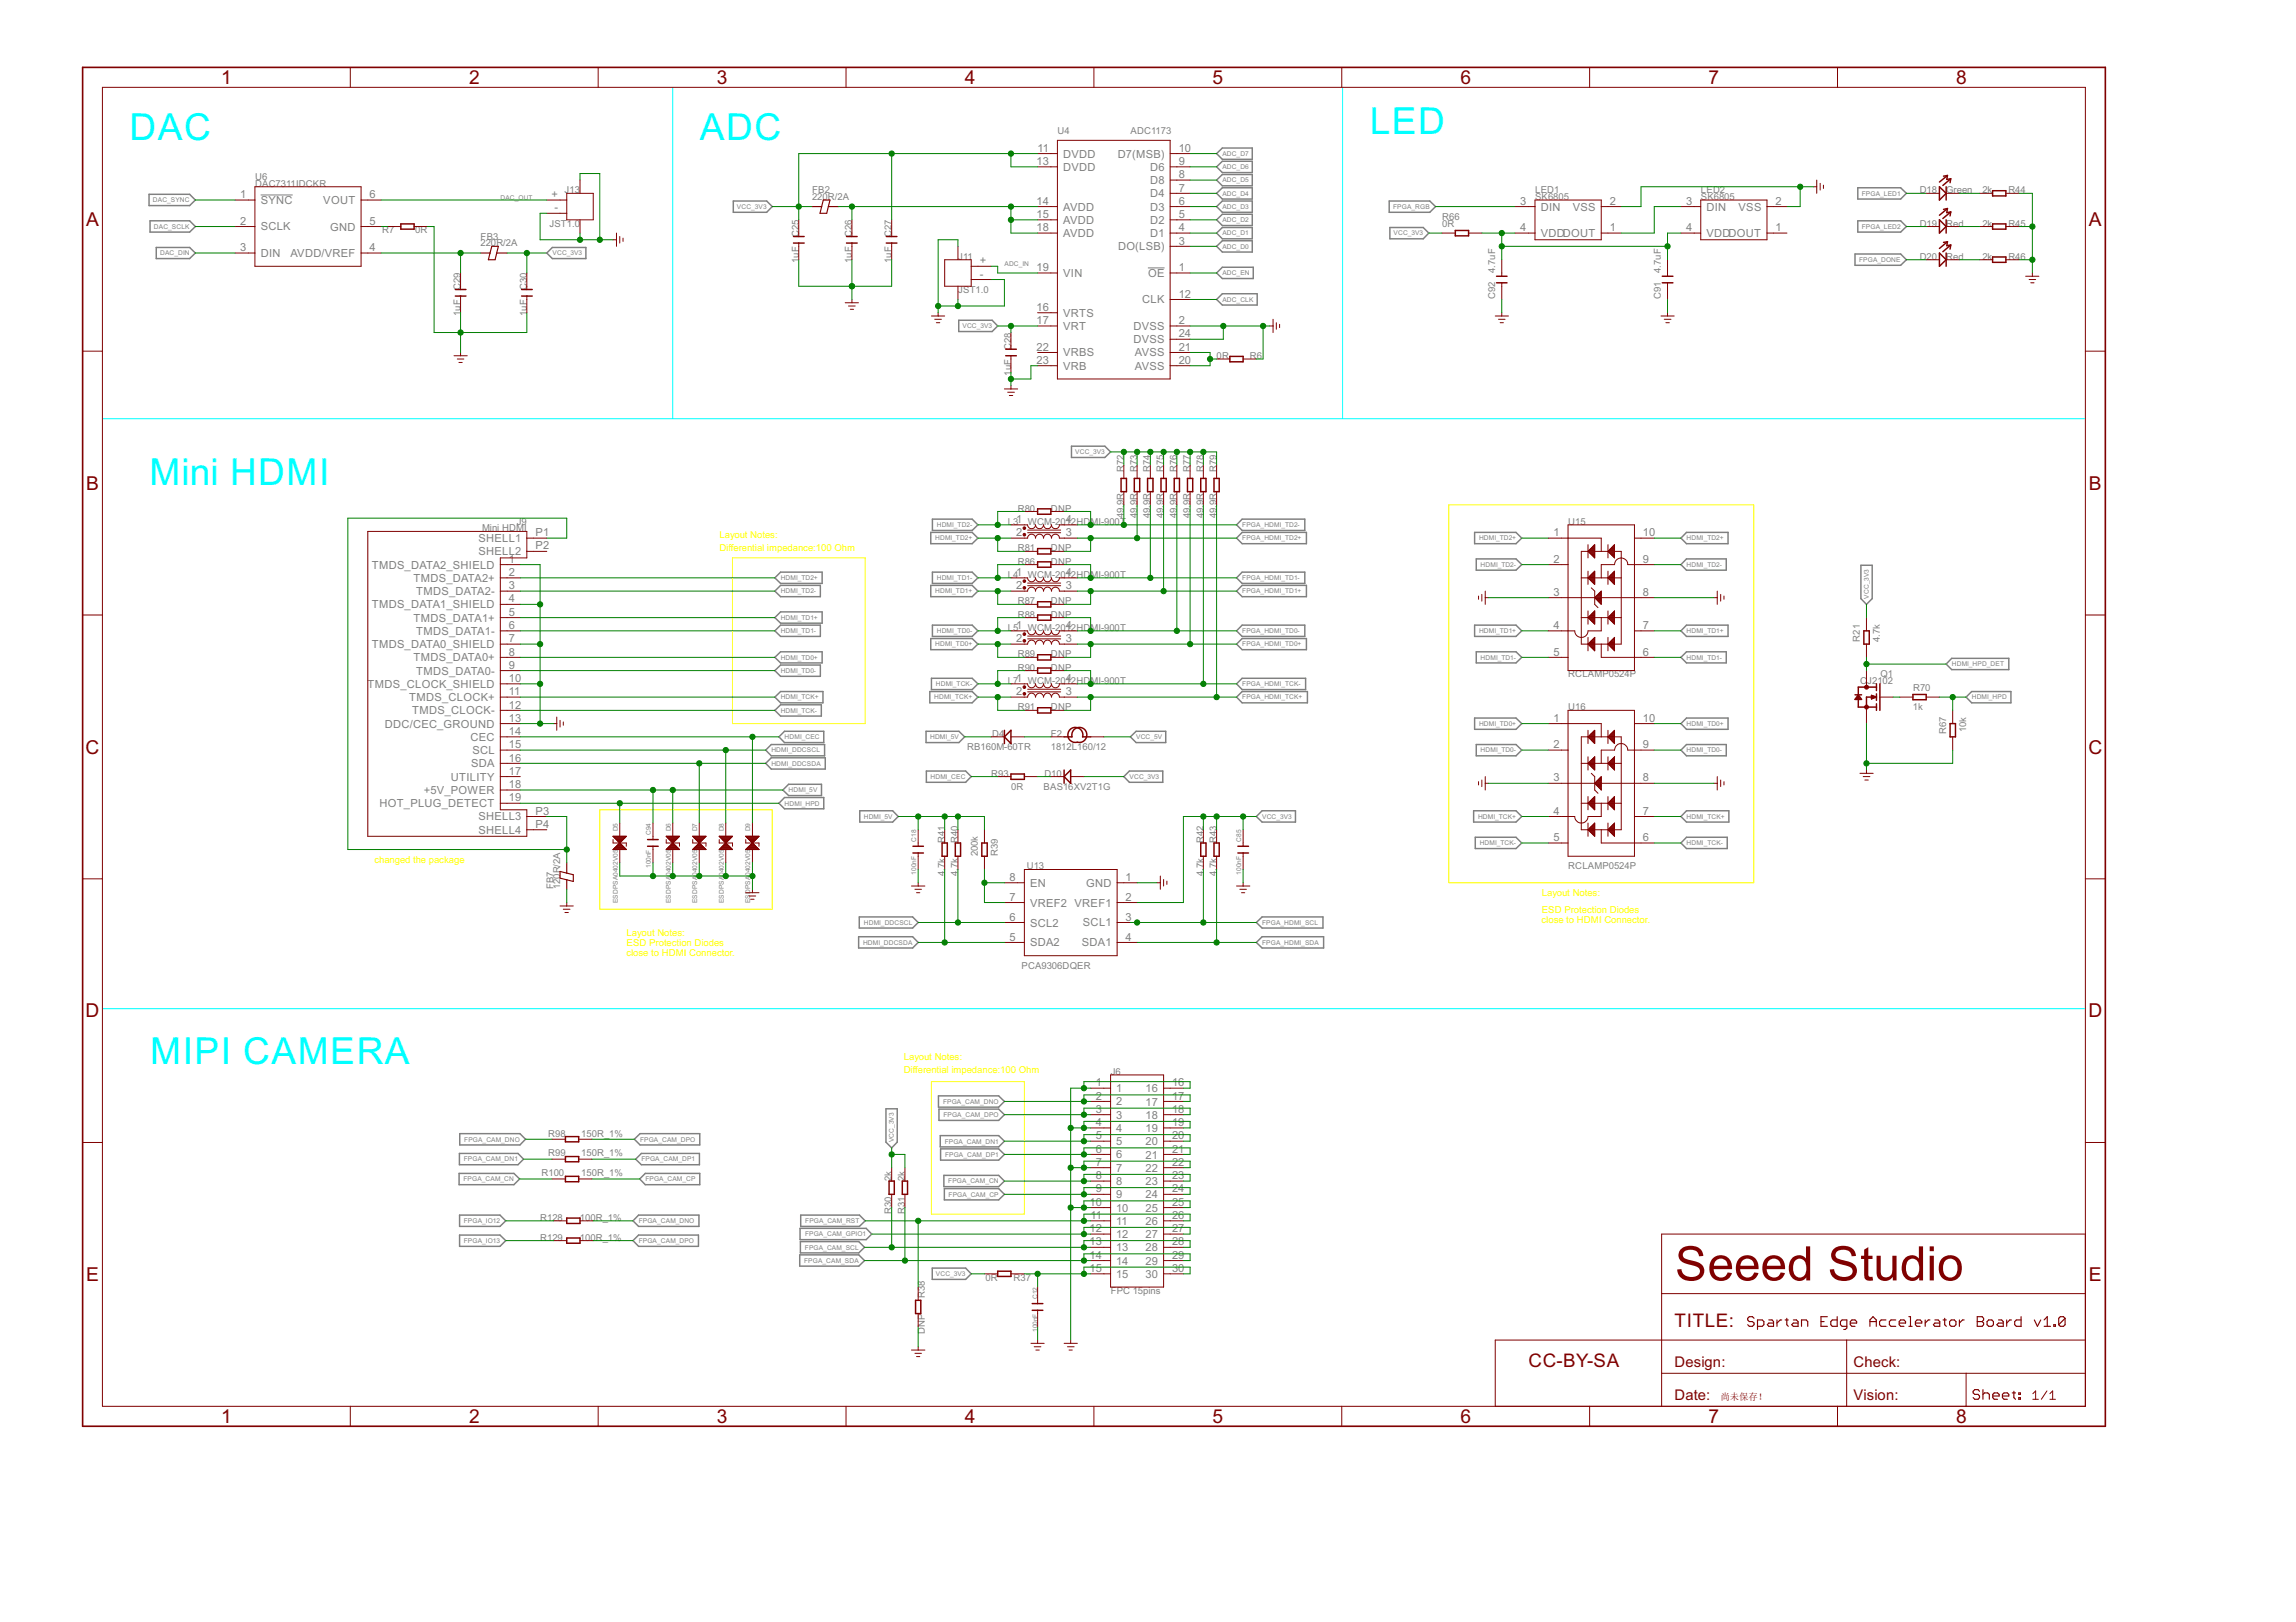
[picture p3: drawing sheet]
<svg xmlns="http://www.w3.org/2000/svg" width="297mm" height="210mm" viewBox="0 0 297 210" stroke-linecap="round" stroke-linejoin="round" font-family="sans-serif">
<defs><g id="words">
<text font-size="6.9" fill="#800000" x="216.7" y="165.7">Seeed Studio</text>
<g font-size="5.4" fill="#0ff">
<text x="177.2" y="17.3">LED</text>
<text x="16.8" y="18.2">DAC</text>
<text x="90.6" y="18.2">ADC</text>
<text x="19.3" y="62.8">Mini HDMI</text>
<text x="19.4" y="137.7">MIPI CAMERA</text>
</g>
<g font-size="2.8" fill="#800000">
<text x="28.6" y="10.9">1</text>
<text x="60.7" y="10.9">2</text>
<text x="92.7" y="10.9">3</text>
<text x="124.8" y="10.9">4</text>
<text x="156.9" y="10.9">5</text>
<text x="188.9" y="10.9">6</text>
<text x="221" y="10.9">7</text>
<text x="253.1" y="10.9">8</text>
<text x="11.1" y="29.2">A</text>
<text x="270.3" y="29.2">A</text>
<text x="11.1" y="63.4">B</text>
<text x="270.3" y="63.4">B</text>
<text x="11.1" y="97.5">C</text>
<text x="270.2" y="97.5">C</text>
<text x="11.1" y="131.7">D</text>
<text x="270.2" y="131.7">D</text>
<text x="11.1" y="165.8">E</text>
<text x="270.3" y="165.8">E</text>
<text x="28.6" y="184.2">1</text>
<text x="60.7" y="184.2">2</text>
<text x="92.7" y="184.2">3</text>
<text x="124.8" y="184.2">4</text>
<text x="156.9" y="184.2">5</text>
<text x="188.9" y="184.2">6</text>
<text x="221" y="184.2">7</text>
<text x="253.1" y="184.2">8</text>
</g>
<g font-size="2.7" fill="#800000">
<text x="216.6" y="171.7">TITLE:</text>
<text x="197.8" y="176.9">CC-BY-SA</text>
</g>
<g font-size="2.1" fill="#800000">
<text x="216.6" y="176.9">Design:</text>
<text x="239.8" y="176.9">Check:</text>
<text x="216.6" y="181.1">Date:</text>
<text x="239.8" y="181.1">Vision:</text>
</g>
<g font-size="1.6" fill="#808080">
<text x="134.1" y="21.4">13</text>
<text x="134.2" y="19.6">11</text>
<text x="137.6" y="20.4">DVDD</text>
<text x="137.6" y="22.1">DVDD</text>
<text x="144.6" y="20.4">D7(MSB)</text>
<text x="148.8" y="23.8">D8</text>
<text x="148.8" y="22.1">D6</text>
<text x="152.5" y="23.1">8</text>
<text x="152.5" y="21.4">9</text>
<text x="152.5" y="19.6">10</text>
<text x="31.1" y="25.6">1</text>
<text x="31.1" y="29.1">2</text>
<text x="33.7" y="26.4">SYNC</text>
<text x="33.7" y="29.8">SCLK</text>
<text x="41.8" y="26.4">VOUT</text>
<text x="42.7" y="29.8">GND</text>
<text x="47.8" y="29.1">5</text>
<text x="47.8" y="25.6">6</text>
<text x="71.4" y="25.6">+</text>
<text x="71.7" y="27.4">-</text>
<text x="134.1" y="26.5">14</text>
<text x="134.1" y="28.2">15</text>
<text x="134.1" y="29.9">18</text>
<text x="137.6" y="27.3">AVDD</text>
<text x="137.6" y="29">AVDD</text>
<text x="148.8" y="29">D2</text>
<text x="148.8" y="27.3">D3</text>
<text x="148.8" y="25.5">D4</text>
<text x="152.5" y="29.9">4</text>
<text x="152.5" y="28.2">5</text>
<text x="152.5" y="26.5">6</text>
<text x="152.5" y="24.8">7</text>
<text x="196.7" y="26.5">3</text>
<text x="196.7" y="29.9">4</text>
<text x="199.3" y="27.3">DIN</text>
<text x="203.5" y="27.3">VSS</text>
<text x="208.3" y="29.9">1</text>
<text x="208.3" y="26.5">2</text>
<text x="218.1" y="26.5">3</text>
<text x="218.1" y="29.9">4</text>
<text x="220.8" y="27.3">DIN</text>
<text x="224.9" y="27.3">VSS</text>
<text x="229.7" y="29.9">1</text>
<text x="229.7" y="26.5">2</text>
<text x="31.1" y="32.5">3</text>
<text x="33.7" y="33.3">DIN</text>
<text x="37.6" y="33.3">AVDD/VREF</text>
<text x="47.8" y="32.5">4</text>
<text x="126.7" y="35.9">-</text>
<text x="126.7" y="34.2">+</text>
<text x="134.1" y="35.1">19</text>
<text x="137.6" y="30.7">AVDD</text>
<text x="137.6" y="35.8">VIN</text>
<text x="144.6" y="32.4">DO(LSB)</text>
<text x="148.5" y="35.8">OE</text>
<text x="148.8" y="30.7">D1</text>
<text x="152.5" y="35.1">1</text>
<text x="152.5" y="31.6">3</text>
<text x="199.3" y="30.7">VDDDOUT</text>
<text x="220.8" y="30.7">VDDDOUT</text>
<text x="134.1" y="40.2">16</text>
<text x="134.1" y="41.9">17</text>
<text x="137.6" y="41">VRTS</text>
<text x="147.8" y="39.3">CLK</text>
<text x="152.5" y="41.9">2</text>
<text x="152.5" y="38.5">12</text>
<text x="134.1" y="45.4">22</text>
<text x="134.1" y="47.1">23</text>
<text x="137.6" y="42.7">VRT</text>
<text x="137.6" y="46.1">VRBS</text>
<text x="137.6" y="47.8">VRB</text>
<text x="146.6" y="42.7">DVSS</text>
<text x="146.6" y="44.4">DVSS</text>
<text x="146.8" y="47.8">AVSS</text>
<text x="146.8" y="46.1">AVSS</text>
<text x="152.5" y="47.1">20</text>
<text x="152.5" y="45.4">21</text>
<text x="152.5" y="43.7">24</text>
<text x="61.9" y="70.1">SHELL1</text>
<text x="61.9" y="71.9">SHELL2</text>
<text x="69.3" y="69.4">P1</text>
<text x="69.3" y="71.1">P2</text>
<text x="131.5" y="67.7">1</text>
<text x="131.5" y="69.4">2</text>
<text x="137.9" y="67.7">4</text>
<text x="137.9" y="69.4">3</text>
<text x="201" y="69.4">1</text>
<text x="212.5" y="69.4">10</text>
<text x="48.1" y="73.6">TMDS_DATA2_SHIELD</text>
<text x="53.5" y="75.3">TMDS_DATA2+</text>
<text x="53.9" y="77">TMDS_DATA2-</text>
<text x="65.8" y="72.8">1</text>
<text x="65.8" y="74.5">2</text>
<text x="65.8" y="76.3">3</text>
<text x="65.8" y="78">4</text>
<text x="131.5" y="74.5">1</text>
<text x="131.5" y="76.3">2</text>
<text x="137.9" y="74.5">4</text>
<text x="137.9" y="76.3">3</text>
<text x="201" y="72.8">2</text>
<text x="201" y="77.1">3</text>
<text x="212.5" y="77.1">8</text>
<text x="212.5" y="72.8">9</text>
<text x="48.1" y="78.7">TMDS_DATA1_SHIELD</text>
<text x="48.1" y="83.9">TMDS_DATA0_SHIELD</text>
<text x="53.5" y="80.4">TMDS_DATA1+</text>
<text x="53.9" y="82.2">TMDS_DATA1-</text>
<text x="65.8" y="79.7">5</text>
<text x="65.8" y="81.4">6</text>
<text x="65.8" y="83.1">7</text>
<text x="131.5" y="81.4">1</text>
<text x="131.5" y="83.1">2</text>
<text x="137.9" y="81.4">4</text>
<text x="137.9" y="83.1">3</text>
<text x="201" y="81.4">4</text>
<text x="212.5" y="81.4">7</text>
<text x="47.5" y="89">TMDS_CLOCK_SHIELD</text>
<text x="53.5" y="85.6">TMDS_DATA0+</text>
<text x="53.9" y="87.3">TMDS_DATA0-</text>
<text x="65.8" y="84.8">8</text>
<text x="65.8" y="86.5">9</text>
<text x="65.8" y="88.3">10</text>
<text x="65.8" y="90">11</text>
<text x="131.5" y="88.3">1</text>
<text x="131.5" y="90">2</text>
<text x="137.9" y="88.3">4</text>
<text x="137.9" y="90">3</text>
<text x="201" y="84.8">5</text>
<text x="212.5" y="84.8">6</text>
<text x="49.8" y="94.2">DDC/CEC_GROUND</text>
<text x="52.9" y="90.7">TMDS_CLOCK+</text>
<text x="53.3" y="92.4">TMDS_CLOCK-</text>
<text x="60.9" y="95.9">CEC</text>
<text x="65.8" y="91.7">12</text>
<text x="65.8" y="93.4">13</text>
<text x="65.8" y="95.1">14</text>
<text x="201" y="93.4">1</text>
<text x="212.5" y="93.4">10</text>
<text x="58.3" y="101">UTILITY</text>
<text x="61" y="99.3">SDA</text>
<text x="61.1" y="97.6">SCL</text>
<text x="65.8" y="96.8">15</text>
<text x="65.8" y="98.6">16</text>
<text x="65.8" y="100.3">17</text>
<text x="65.8" y="102">18</text>
<text x="201" y="96.8">2</text>
<text x="201" y="101.1">3</text>
<text x="212.5" y="101.1">8</text>
<text x="212.5" y="96.8">9</text>
<text x="49.1" y="104.5">HOT_PLUG_DETECT</text>
<text x="54.8" y="102.7">+5V_POWER</text>
<text x="61.9" y="106.2">SHELL3</text>
<text x="61.9" y="107.9">SHELL4</text>
<text x="65.8" y="103.7">19</text>
<text x="69.3" y="105.4">P3</text>
<text x="69.3" y="107.1">P4</text>
<text x="201" y="105.4">4</text>
<text x="212.5" y="105.4">7</text>
<text x="130.6" y="114">8</text>
<text x="145.6" y="114">1</text>
<text x="201" y="108.8">5</text>
<text x="212.5" y="108.8">6</text>
<text x="130.6" y="119.1">6</text>
<text x="130.6" y="116.6">7</text>
<text x="133.3" y="119.9">SCL2</text>
<text x="133.3" y="117.3">VREF2 VREF1</text>
<text x="133.3" y="114.8">EN</text>
<text x="140.1" y="119.9">SCL1</text>
<text x="140.5" y="114.7">GND</text>
<text x="145.6" y="116.6">2</text>
<text x="145.6" y="119.1">3</text>
<text x="130.6" y="121.7">5</text>
<text x="133.3" y="122.5">SDA2</text>
<text x="140" y="122.5">SDA1</text>
<text x="145.6" y="121.7">4</text>
<text x="141.8" y="140.6">1</text>
<text x="141.8" y="142.3">2</text>
<text x="144.4" y="141.3">1</text>
<text x="144.4" y="143.1">2</text>
<text x="148.2" y="141.3">16</text>
<text x="148.2" y="143.1">17</text>
<text x="151.6" y="140.6">16</text>
<text x="151.6" y="142.3">17</text>
<text x="141.8" y="144">3</text>
<text x="141.8" y="145.7">4</text>
<text x="141.8" y="147.4">5</text>
<text x="141.8" y="149.2">6</text>
<text x="144.4" y="144.8">3</text>
<text x="144.4" y="146.5">4</text>
<text x="144.4" y="148.2">5</text>
<text x="144.4" y="149.9">6</text>
<text x="148.2" y="144.8">18</text>
<text x="148.2" y="146.5">19</text>
<text x="148.2" y="148.2">20</text>
<text x="148.2" y="149.9">21</text>
<text x="151.6" y="144">18</text>
<text x="151.6" y="145.7">19</text>
<text x="151.6" y="147.4">20</text>
<text x="151.6" y="149.2">21</text>
<text x="141.8" y="150.9">7</text>
<text x="141.8" y="152.6">8</text>
<text x="141.8" y="154.3">9</text>
<text x="144.4" y="151.6">7</text>
<text x="144.4" y="153.3">8</text>
<text x="144.4" y="155.1">9</text>
<text x="148.2" y="151.6">22</text>
<text x="148.2" y="153.4">23</text>
<text x="148.2" y="155.1">24</text>
<text x="151.6" y="150.9">22</text>
<text x="151.6" y="152.6">23</text>
<text x="151.6" y="154.3">24</text>
<text x="141" y="156">10</text>
<text x="141" y="159.5">12</text>
<text x="141" y="161.2">13</text>
<text x="141.1" y="157.7">11</text>
<text x="144.4" y="156.8">10</text>
<text x="144.4" y="158.5">11</text>
<text x="144.4" y="160.2">12</text>
<text x="144.4" y="161.9">13</text>
<text x="148.2" y="156.8">25</text>
<text x="148.2" y="158.5">26</text>
<text x="148.2" y="160.2">27</text>
<text x="148.2" y="161.9">28</text>
<text x="151.6" y="156">25</text>
<text x="151.6" y="157.7">26</text>
<text x="151.6" y="159.5">27</text>
<text x="151.6" y="161.2">28</text>
<text x="141" y="162.9">14</text>
<text x="141" y="164.6">15</text>
<text x="144.4" y="163.6">14</text>
<text x="144.4" y="165.4">15</text>
<text x="148.2" y="163.7">29</text>
<text x="148.2" y="165.4">30</text>
<text x="151.6" y="162.9">29</text>
<text x="151.6" y="164.6">30</text>
</g>
<g font-size="1.4" fill="#808080">
<text x="136.8" y="17.3">U4</text>
<text x="146.3" y="17.3">ADC1173</text>
<text x="33" y="23.3">U6</text>
<text x="33" y="24.2">DAC7311IDCKR</text>
<text x="71.1" y="29.3">JST1.0</text>
<text x="73" y="25">J13</text>
<text x="105.1" y="25.9">220R/2A</text>
<text x="105.1" y="25">FB2</text>
<text x="186.6" y="29.3">0R</text>
<text x="186.6" y="28.5">R66</text>
<text x="198.6" y="25.9">SK6805</text>
<text x="198.6" y="25">LED1</text>
<text x="220.1" y="25.9">SK6805</text>
<text x="220.1" y="25">LED2</text>
<text x="248.4" y="25">D18</text>
<text x="248.4" y="29.3">D19</text>
<text x="251.8" y="25">Green</text>
<text x="251.8" y="29.3">Red</text>
<text x="256.5" y="25">2k</text>
<text x="256.5" y="29.3">2k</text>
<text x="259.8" y="25">R44</text>
<text x="259.8" y="29.3">R45</text>
<text x="49.4" y="30.2">R7</text>
<text x="53.7" y="30.2">0R</text>
<text x="62.2" y="31.9">220R/2A</text>
<text x="62.2" y="31">FB3</text>
<text x="103.3" y="34" transform="rotate(-90 103.3 34)">1uF</text>
<text x="103.3" y="30.7" transform="rotate(-90 103.3 30.7)">C25</text>
<text x="110.2" y="34" transform="rotate(-90 110.2 34)">1uF</text>
<text x="110.2" y="30.7" transform="rotate(-90 110.2 30.7)">C26</text>
<text x="115.4" y="34" transform="rotate(-90 115.4 34)">1uF</text>
<text x="115.4" y="30.7" transform="rotate(-90 115.4 30.7)">C27</text>
<text x="124" y="33.6">J11</text>
<text x="193.4" y="35.3" transform="rotate(-90 193.4 35.3)">4.7uF</text>
<text x="214.9" y="35.3" transform="rotate(-90 214.9 35.3)">4.7uF</text>
<text x="248.4" y="33.6">D20</text>
<text x="251.8" y="33.6">Red</text>
<text x="256.5" y="33.6">2k</text>
<text x="259.8" y="33.6">R46</text>
<text x="59.6" y="40.9" transform="rotate(-90 59.6 40.9)">1uF</text>
<text x="59.6" y="37.6" transform="rotate(-90 59.6 37.6)">C29</text>
<text x="68.2" y="40.9" transform="rotate(-90 68.2 40.9)">1uF</text>
<text x="68.2" y="37.6" transform="rotate(-90 68.2 37.6)">C30</text>
<text x="124" y="37.9">JST1.0</text>
<text x="193.4" y="38.7" transform="rotate(-90 193.4 38.7)">C92</text>
<text x="214.9" y="38.7" transform="rotate(-90 214.9 38.7)">C91</text>
<text x="130.8" y="45.3" transform="rotate(-90 130.8 45.3)">C28</text>
<text x="157.4" y="46.5">0R</text>
<text x="161.7" y="46.5">R6</text>
<text x="130.8" y="48.6" transform="rotate(-90 130.8 48.6)">1uF</text>
<text x="145.4" y="61" transform="rotate(-90 145.4 61)">R72</text>
<text x="147.1" y="61" transform="rotate(-90 147.1 61)">R73</text>
<text x="148.8" y="61" transform="rotate(-90 148.8 61)">R74</text>
<text x="150.5" y="61" transform="rotate(-90 150.5 61)">R75</text>
<text x="152.2" y="61" transform="rotate(-90 152.2 61)">R76</text>
<text x="154" y="61" transform="rotate(-90 154 61)">R77</text>
<text x="155.7" y="61" transform="rotate(-90 155.7 61)">R78</text>
<text x="157.4" y="61" transform="rotate(-90 157.4 61)">R79</text>
<text x="62.4" y="68.8">Mini HDMI</text>
<text x="66.9" y="67.9">J9</text>
<text x="130.4" y="67.9">L3</text>
<text x="131.7" y="66.2">R80</text>
<text x="131.7" y="71.3">R81</text>
<text x="133" y="67.9">WCM-2012HDMI-900T</text>
<text x="136" y="66.2">DNP</text>
<text x="136" y="71.3">DNP</text>
<text x="145.4" y="67.1" transform="rotate(-90 145.4 67.1)">49.9R</text>
<text x="147.1" y="67.1" transform="rotate(-90 147.1 67.1)">49.9R</text>
<text x="148.8" y="67.1" transform="rotate(-90 148.8 67.1)">49.9R</text>
<text x="150.5" y="67.1" transform="rotate(-90 150.5 67.1)">49.9R</text>
<text x="152.2" y="67.1" transform="rotate(-90 152.2 67.1)">49.9R</text>
<text x="154" y="67.1" transform="rotate(-90 154 67.1)">49.9R</text>
<text x="155.7" y="67.1" transform="rotate(-90 155.7 67.1)">49.9R</text>
<text x="157.4" y="67.1" transform="rotate(-90 157.4 67.1)">49.9R</text>
<text x="202.9" y="67.9">U15</text>
<text x="130.4" y="74.8">L4</text>
<text x="131.7" y="73.1">R86</text>
<text x="133" y="74.8">WCM-2012HDMI-900T</text>
<text x="136" y="73.1">DNP</text>
<text x="130.4" y="81.6">L5</text>
<text x="131.7" y="78.2">R87</text>
<text x="131.7" y="79.9">R88</text>
<text x="133" y="81.6">WCM-2012HDMI-900T</text>
<text x="136" y="78.2">DNP</text>
<text x="136" y="79.9">DNP</text>
<text x="240.6" y="83" transform="rotate(-90 240.6 83)">R21</text>
<text x="243.2" y="83.1" transform="rotate(-90 243.2 83.1)">4.7k</text>
<text x="130.4" y="88.5">L7</text>
<text x="131.7" y="85.1">R89</text>
<text x="131.7" y="86.8">R90</text>
<text x="133" y="88.5">WCM-2012HDMI-900T</text>
<text x="136" y="85.1">DNP</text>
<text x="136" y="86.8">DNP</text>
<text x="202.9" y="87.6">RCLAMP0524P</text>
<text x="240.7" y="88.5">CJ21</text>
<text x="243.3" y="87.6">Q1</text>
<text x="243.6" y="88.5">02</text>
<text x="247.5" y="89.4">R70</text>
<text x="128.4" y="95.4">D4</text>
<text x="131.7" y="91.9">R91</text>
<text x="136" y="91.9">DNP</text>
<text x="136" y="95.4">F2</text>
<text x="202.9" y="91.9">U16</text>
<text x="247.5" y="91.9">1k</text>
<text x="251.8" y="95" transform="rotate(-90 251.8 95)">R67</text>
<text x="254.4" y="94.8" transform="rotate(-90 254.4 94.8)">10k</text>
<text x="125.1" y="97.1">RB160M-60TR</text>
<text x="128.2" y="100.5">R93</text>
<text x="135.1" y="100.5">D10</text>
<text x="135.9" y="97.1">1812L160/12</text>
<text x="130.8" y="102.2">0R</text>
<text x="135" y="102.2">BAS16XV2T1G</text>
<text x="122.2" y="113.4" transform="rotate(-90 122.2 113.4)">4.7k</text>
<text x="122.2" y="109.1" transform="rotate(-90 122.2 109.1)">R41</text>
<text x="123.9" y="113.4" transform="rotate(-90 123.9 113.4)">4.7k</text>
<text x="123.9" y="109.1" transform="rotate(-90 123.9 109.1)">R40</text>
<text x="126.5" y="110.8" transform="rotate(-90 126.5 110.8)">200k</text>
<text x="129.1" y="110.8" transform="rotate(-90 129.1 110.8)">R39</text>
<text x="132.8" y="112.5">U13</text>
<text x="155.7" y="113.4" transform="rotate(-90 155.7 113.4)">4.7k</text>
<text x="155.7" y="109.1" transform="rotate(-90 155.7 109.1)">R42</text>
<text x="157.4" y="113.4" transform="rotate(-90 157.4 113.4)">4.7k</text>
<text x="157.4" y="109.1" transform="rotate(-90 157.4 109.1)">R43</text>
<text x="202.9" y="112.5">RCLAMP0524P</text>
<text x="71.6" y="115.1" transform="rotate(-90 71.6 115.1)">FB7</text>
<text x="72.5" y="115.1" transform="rotate(-90 72.5 115.1)">120R/2A</text>
<text x="132.2" y="125.4">PCA9306DQER</text>
<text x="143.7" y="139.1">J6</text>
<text x="70.9" y="147.1">R98</text>
<text x="70.9" y="149.7">R99</text>
<text x="75.2" y="147.1">150R_1%</text>
<text x="75.2" y="149.7">150R_1%</text>
<text x="70.1" y="152.2">R100</text>
<text x="75.2" y="152.2">150R_1%</text>
<text x="115.4" y="152.8" transform="rotate(-90 115.4 152.8)">2k</text>
<text x="117.1" y="152.8" transform="rotate(-90 117.1 152.8)">2k</text>
<text x="69.9" y="158">R128</text>
<text x="69.9" y="160.6">R129</text>
<text x="75" y="158">100R_1%</text>
<text x="75" y="160.6">100R_1%</text>
<text x="115.4" y="157.1" transform="rotate(-90 115.4 157.1)">R30</text>
<text x="117.1" y="157.1" transform="rotate(-90 117.1 157.1)">R31</text>
<text x="119.7" y="167.9" transform="rotate(-90 119.7 167.9)">R38</text>
<text x="127.5" y="165.7">0R</text>
<text x="131.1" y="165.7">R37</text>
<text x="143.7" y="167.4">FPC 15pins</text>
<text x="119.7" y="172.6" transform="rotate(-90 119.7 172.6)">DNP</text>
</g>
<g font-size="1.4" fill="#ff0">
<text x="93.1" y="71.3">Differential impedance:100 Ohm</text>
<text x="93.1" y="69.6">Layout Notes:</text>
<text x="48.4" y="111.7">changed the package</text>
<text x="199.4" y="119.4">close to HDMI Connector.</text>
<text x="199.5" y="118.1">ESD Protection Diodes</text>
<text x="199.5" y="115.9">Layout Notes:</text>
<text x="81" y="123.7">close to HDMI Connector.</text>
<text x="81.1" y="122.4">ESD Protection Diodes</text>
<text x="81.1" y="121.1">Layout Notes:</text>
<text x="116.9" y="137.1">Layout Notes:</text>
<text x="116.9" y="138.9">Differential impedance:100 Ohm</text>
</g>
<text font-size="1.2" fill="#800000" x="222.6" y="181.1">尚未保存！</text>
<g font-size="1" fill="#808080">
<text x="158.1" y="20.2">ADC_D7</text>
<text x="158.1" y="21.9">ADC_D6</text>
<text x="158.1" y="23.6">ADC_D5</text>
<text x="19.8" y="26.2">DAC_SYNC</text>
<text x="19.9" y="29.6">DAC_SCLK</text>
<text x="64.7" y="25.9">DAC_OUT</text>
<text x="95.3" y="27">VCC_3V3</text>
<text x="158.1" y="25.3">ADC_D4</text>
<text x="158.1" y="27">ADC_D3</text>
<text x="158.1" y="28.8">ADC_D2</text>
<text x="180.2" y="27">FPGA_RGB</text>
<text x="240.9" y="25.3">FPGA_LED1</text>
<text x="240.9" y="29.6">FPGA_LED2</text>
<text x="20.7" y="33">DAC_DIN</text>
<text x="71.5" y="33">VCC_3V3</text>
<text x="130" y="34.5">ADC_IN</text>
<text x="158.1" y="30.5">ADC_D1</text>
<text x="158.1" y="32.2">ADC_D0</text>
<text x="158.1" y="35.6">ADC_EN</text>
<text x="180.3" y="30.5">VCC_3V3</text>
<text x="240.5" y="33.9">FPGA_DONE</text>
<text x="158.1" y="39">ADC_CLK</text>
<text x="124.5" y="42.5">VCC_3V3</text>
<text x="139.1" y="58.8">VCC_3V3</text>
<text x="121" y="69.9">HDMI_TD2+</text>
<text x="121.2" y="68.2">HDMI_TD2-</text>
<text x="160.7" y="69.9">FPGA_HDMI_TD2+</text>
<text x="160.7" y="68.2">FPGA_HDMI_TD2-</text>
<text x="191.3" y="69.9">HDMI_TD2+</text>
<text x="218.2" y="69.9">HDMI_TD2+</text>
<text x="101" y="75.1">HDMI_TD2+</text>
<text x="101" y="76.8">HDMI_TD2-</text>
<text x="121" y="76.8">HDMI_TD1+</text>
<text x="121.2" y="75.1">HDMI_TD1-</text>
<text x="160.7" y="75.1">FPGA_HDMI_TD1-</text>
<text x="160.7" y="76.8">FPGA_HDMI_TD1+</text>
<text x="191.6" y="73.4">HDMI_TD2-</text>
<text x="218.2" y="73.4">HDMI_TD2-</text>
<text x="241.8" y="77.5" transform="rotate(-90 241.8 77.5)">VCC_3V3</text>
<text x="101" y="80.2">HDMI_TD1+</text>
<text x="101" y="81.9">HDMI_TD1-</text>
<text x="121" y="83.6">HDMI_TD0+</text>
<text x="121.2" y="81.9">HDMI_TD0-</text>
<text x="160.7" y="83.7">FPGA_HDMI_TD0+</text>
<text x="160.7" y="81.9">FPGA_HDMI_TD0-</text>
<text x="191.3" y="81.9">HDMI_TD1+</text>
<text x="218.2" y="81.9">HDMI_TD1+</text>
<text x="101" y="85.4">HDMI_TD0+</text>
<text x="101" y="87.1">HDMI_TD0-</text>
<text x="121.1" y="88.8">HDMI_TCK-</text>
<text x="160.7" y="88.8">FPGA_HDMI_TCK-</text>
<text x="191.6" y="85.4">HDMI_TD1-</text>
<text x="218.2" y="85.4">HDMI_TD1-</text>
<text x="252.5" y="86.2">HDMI_HPD_DET</text>
<text x="101" y="90.5">HDMI_TCK+</text>
<text x="101" y="92.2">HDMI_TCK-</text>
<text x="101.5" y="95.7">HDMI_CEC</text>
<text x="120.3" y="95.7">HDMI_5V</text>
<text x="120.9" y="90.5">HDMI_TCK+</text>
<text x="147" y="95.7">VCC_5V</text>
<text x="160.7" y="90.5">FPGA_HDMI_TCK+</text>
<text x="191.3" y="93.9">HDMI_TD0+</text>
<text x="218.2" y="93.9">HDMI_TD0+</text>
<text x="255.1" y="90.5">HDMI_HPD</text>
<text x="99.8" y="97.4">HDMI_DDCSCL</text>
<text x="99.8" y="99.1">HDMI_DDCSDA</text>
<text x="120.4" y="100.8">HDMI_CEC</text>
<text x="146.1" y="100.8">VCC_3V3</text>
<text x="191.6" y="97.4">HDMI_TD0-</text>
<text x="218.2" y="97.4">HDMI_TD0-</text>
<text x="79.9" y="107.6" transform="rotate(-90 79.9 107.6)">D5</text>
<text x="86.8" y="107.6" transform="rotate(-90 86.8 107.6)">D6</text>
<text x="90.2" y="107.6" transform="rotate(-90 90.2 107.6)">D7</text>
<text x="93.6" y="107.6" transform="rotate(-90 93.6 107.6)">D8</text>
<text x="97.1" y="107.6" transform="rotate(-90 97.1 107.6)">D9</text>
<text x="101.5" y="104.2">HDMI_HPD</text>
<text x="102" y="102.5">HDMI_5V</text>
<text x="111.8" y="105.9">HDMI_5V</text>
<text x="163.3" y="106">VCC_3V3</text>
<text x="191.2" y="105.9">HDMI_TCK+</text>
<text x="218.2" y="106">HDMI_TCK+</text>
<text x="84.2" y="112.3" transform="rotate(-90 84.2 112.3)">100nF</text>
<text x="84.2" y="108.1" transform="rotate(-90 84.2 108.1)">C94</text>
<text x="86.8" y="113.3" transform="rotate(-90 86.8 113.3)">0402V05</text>
<text x="90.2" y="113.3" transform="rotate(-90 90.2 113.3)">0402V05</text>
<text x="93.6" y="113.3" transform="rotate(-90 93.6 113.3)">0402V05</text>
<text x="97.1" y="113.3" transform="rotate(-90 97.1 113.3)">0402V05</text>
<text x="118.5" y="113.2" transform="rotate(-90 118.5 113.2)">100nF</text>
<text x="118.5" y="108.9" transform="rotate(-90 118.5 108.9)">C18</text>
<text x="160.6" y="113.2" transform="rotate(-90 160.6 113.2)">100nF</text>
<text x="160.6" y="108.9" transform="rotate(-90 160.6 108.9)">C85</text>
<text x="191.4" y="109.4">HDMI_TCK-</text>
<text x="218.2" y="109.4">HDMI_TCK-</text>
<text x="79.9" y="116.9" transform="rotate(-90 79.9 116.9)">ESDPSA0402V05</text>
<text x="86.8" y="116.9" transform="rotate(-90 86.8 116.9)">ESDPSA</text>
<text x="90.2" y="116.9" transform="rotate(-90 90.2 116.9)">ESDPSA</text>
<text x="93.6" y="116.9" transform="rotate(-90 93.6 116.9)">ESDPSA</text>
<text x="97.1" y="116.9" transform="rotate(-90 97.1 116.9)">ESDPSA</text>
<text x="111.8" y="119.7">HDMI_DDCSCL</text>
<text x="163.3" y="119.7">FPGA_HDMI_SCL</text>
<text x="111.7" y="122.2">HDMI_DDCSDA</text>
<text x="163.3" y="122.3">FPGA_HDMI_SDA</text>
<text x="122" y="142.8">FPGA_CAM_DNO</text>
<text x="60.1" y="147.7">FPGA_CAM_DNO</text>
<text x="82.8" y="147.7">FPGA_CAM_DPO</text>
<text x="115.7" y="147.8" transform="rotate(-90 115.7 147.8)">VCC_3V3</text>
<text x="122.1" y="144.5">FPGA_CAM_DPO</text>
<text x="122.2" y="148">FPGA_CAM_DN1</text>
<text x="122.3" y="149.7">FPGA_CAM_DP1</text>
<text x="60" y="152.9">FPGA_CAM_CN</text>
<text x="60" y="150.3">FPGA_CAM_DN1</text>
<text x="83" y="150.3">FPGA_CAM_DP1</text>
<text x="83.5" y="152.9">FPGA_CAM_CP</text>
<text x="122.7" y="153.1">FPGA_CAM_CN</text>
<text x="122.7" y="154.8">FPGA_CAM_CP</text>
<text x="60" y="160.8">FPGA_IO13</text>
<text x="60" y="158.3">FPGA_IO12</text>
<text x="82.6" y="158.3">FPGA_CAM_DNO</text>
<text x="82.6" y="160.9">FPGA_CAM_DPO</text>
<text x="104.1" y="161.7">FPGA_CAM_SCL</text>
<text x="104.2" y="160">FPGA_CAM_GPIO1</text>
<text x="104.2" y="158.3">FPGA_CAM_RST</text>
<text x="104" y="163.4">FPGA_CAM_SDA</text>
<text x="121.1" y="165.1">VCC_3V3</text>
<text x="134.2" y="172.4" transform="rotate(-90 134.2 172.4)">100nF</text>
<text x="134.2" y="168.1" transform="rotate(-90 134.2 168.1)">C12</text>
</g>
</g></defs>
<path d="M87 11.3v42.9M173.7 11.3v42.9M13.3 54.2h256.5M13.3 130.5h256.5" fill="none" stroke="#0ff" stroke-width=".13"/>
<path d="M94.8 72.2h17.1v21.4h-17.1zM187.4 65.3h39.5v48.9h-39.5zM77.6 104.8h22.3v12.9h-22.3zM120.5 140h12v17.1h-12z" fill="none" stroke="#ff0" stroke-width=".13"/>
<path d="M33.7 25.2h4.2M148.5 34.7h2.2" fill="none" stroke="#808080" stroke-width=".13"/>
<g fill="none" stroke="#808080" stroke-width=".19">
<path d="M157.4 19.9l.7-.7h3.9v1.4h-3.9zM19.3 25.1h5.2l.8 .8-.8 .7h-5.2zM19.4 28.6h5.1l.8 .7-.8 .7h-5.1zM20.2 32h4.3l.8 .7-.8 .8h-4.3zM70.7 32.7l.8-.7h4.3v1.5h-4.3zM94.9 26h4.3l.7 .7-.7 .8h-4.3zM157.4 26.7l.7-.7h3.9v1.5h-3.9zM157.4 30.2l.7-.8h3.9v1.5h-3.9zM157.4 21.6l.7-.7h3.9v1.4h-3.9zM157.4 23.3l.7-.7h3.9v1.4h-3.9zM157.4 25l.7-.7h3.9v1.5h-3.9zM157.4 28.4l.7-.7h3.9v1.5h-3.9z"/>
<path d="M157.4 31.9l.7-.7h3.9v1.4h-3.9zM157.4 35.3l.7-.7h4v1.4h-4zM157.4 38.8l.7-.8h4.5v1.5h-4.5zM179.7 26h5.3l.7 .7-.7 .8h-5.3zM179.8 29.4h4.3l.7 .8-.7 .7h-4.3zM240 32.9h5.9l.7 .7-.7 .7h-5.9zM240.3 24.3h5.6l.7 .7-.7 .8h-5.6zM240.3 28.6h5.6l.7 .7-.7 .7h-5.6zM124 41.4h4.4l.7 .8-.7 .7h-4.4zM138.6 57.7h4.3l.8 .8-.8 .7h-4.3zM100.2 74.8l.8-.8h5.4v1.5h-5.4zM100.2 76.5l.8-.7h5.1v1.4h-5.1z"/>
<path d="M101 79.2h5.4v1.4h-5.4l-.8-.7zM120.4 68.9h5.4l.7 .7-.7 .8h-5.4zM120.4 75.8h5.4l.7 .7-.7 .7h-5.4zM120.6 74h5.2l.7 .8-.7 .7h-5.2zM120.6 67.2h5.2l.7 .7-.7 .7h-5.2zM160.7 74h8.1v1.5h-8.1l-.7-.7zM160.7 68.9h8.3v1.5h-8.3l-.7-.8zM160.7 75.8h8.3v1.4h-8.3l-.7-.7zM160.7 67.2h8.1v1.4h-8.1l-.7-.7zM190.8 68.9h5.3l.8 .7-.8 .8h-5.3zM191 72.3h5.1l.8 .8-.8 .7h-5.1zM218.2 68.9h5.4v1.5h-5.4l-.7-.8z"/>
<path d="M218.2 72.3h5.1v1.5h-5.1l-.7-.7zM240.7 73.2h1.5v4.3l-.7 .7-.8-.7zM99.1 97.1l.7-.7h6.9v1.4h-6.9zM99.1 98.8l.7-.7h7v1.4h-7zM100.2 85.1l.8-.8h5.4v1.5h-5.4zM100.2 81.6l.8-.7h5.1v1.5h-5.1zM100.2 86.8l.8-.7h5.1v1.4h-5.1zM100.2 90.2l.8-.7h5.5v1.5h-5.5zM100.2 91.9l.8-.7h5.3v1.5h-5.3zM101.5 94.6h5.1v1.5h-5.1l-.7-.7zM119.8 94.6h4.3l.7 .8-.7 .7h-4.3zM119.8 99.8h5.1l.7 .7-.7 .7h-5.1z"/>
<path d="M120.3 89.5h5.5l.7 .7-.7 .8h-5.5zM120.4 82.6h5.4l.7 .8-.7 .7h-5.4zM120.5 87.8h5.3l.7 .7-.7 .7h-5.3zM120.6 80.9h5.2l.7 .7-.7 .8h-5.2zM146.1 99.8h4.3v1.4h-4.3l-.7-.7zM146.2 95.4l.8-.8h3.8v1.5h-3.8zM160 83.4l.7-.8h8.3v1.5h-8.3zM160 90.2l.7-.7h8.4v1.5h-8.4zM160 88.5l.7-.7h8.2v1.4h-8.2zM160.7 80.9h8.1v1.5h-8.1l-.7-.8zM190.8 80.9h5.3l.8 .7-.8 .8h-5.3zM190.8 92.9h5.3l.8 .7-.8 .8h-5.3z"/>
<path d="M191 84.3h5.1l.8 .8-.8 .7h-5.1zM191 96.4h5.1l.8 .7-.8 .7h-5.1zM217.5 93.6l.7-.7h5.4v1.5h-5.4zM217.5 85.1l.7-.8h5.1v1.5h-5.1zM218.2 80.9h5.4v1.5h-5.4l-.7-.8zM218.2 96.4h5.1v1.4h-5.1l-.7-.7zM252.5 85.2h7.4v1.5h-7.4l-.7-.8zM255.1 89.5h5.1v1.5h-5.1l-.7-.8zM101.3 102.2l.7-.7h4.3v1.5h-4.3zM101.5 103.2h5.1v1.5h-5.1l-.7-.8zM111.2 118.7h6.9l.7 .7-.7 .7h-6.9zM111.2 104.9h4.3l.7 .8-.7 .7h-4.3z"/>
<path d="M162.5 105.7l.8-.8h4.3v1.5h-4.3zM162.5 119.4l.8-.7h7.9v1.4h-7.9zM190.6 104.9h5.5l.8 .8-.8 .7h-5.5zM190.9 108.4h5.2l.8 .7-.8 .7h-5.2zM218.2 104.9h5.5v1.5h-5.5l-.7-.7zM218.2 108.4h5.3v1.4h-5.3l-.7-.7zM111.1 121.2h7l.7 .8-.7 .7h-7zM162.5 122l.8-.8h7.9v1.5h-7.9zM59.4 151.8h7.1l.7 .8-.7 .7h-7.1zM59.4 149.3h7.6l.7 .7-.7 .7h-7.6zM59.5 159.8h5.2l.7 .7-.7 .8h-5.2zM59.5 157.2h5.2l.7 .8-.7 .7h-5.2z"/>
<path d="M59.5 146.7h7.8l.7 .7-.7 .8h-7.8zM82.1 147.4l.7-.7h7.7v1.5h-7.7zM82.6 157.2h7.8v1.5h-7.8l-.7-.7zM82.8 152.6l.7-.8h7v1.5h-7zM83 149.3h7.5v1.4h-7.5l-.8-.7zM103.5 159h8.6l.7 .7-.7 .7h-8.6zM103.6 157.2h7.6l.7 .8-.7 .7h-7.6zM114.6 143.5h1.5v4.3l-.7 .7-.8-.7zM121.4 141.8h7.8l.7 .7-.7 .8h-7.8zM121.5 143.5h7.7l.7 .8-.7 .7h-7.7zM121.6 147h7.6l.7 .7-.7 .7h-7.6zM121.7 148.7h7.5l.7 .7-.7 .7h-7.5z"/>
<path d="M122.1 152.1h7.1l.7 .7-.7 .8h-7.1zM122.2 153.8h7l.7 .8-.7 .7h-7zM81.9 160.5l.7-.7h7.8v1.5h-7.8zM103.5 162.4h7.6l.7 .7-.7 .8h-7.6zM103.5 160.7h7.6l.7 .7-.7 .7h-7.6zM120.6 164.1h4.3l.7 .7-.7 .8h-4.3z"/>
</g>
<g fill="none" stroke="#800000" stroke-width=".13">
<path d="M13.3 11.3h256.5v170.7h-256.5zM45.3 8.7v2.6M77.4 8.7v2.6M109.5 8.7v2.6M134.2 19.9h2.6M136.8 18.2h14.6v30.8h-14.6zM141.5 8.7v2.6M151.4 19.9h2.6M173.6 8.7v2.6M205.7 8.7v2.6M237.7 8.7v2.6M30.4 25.9h2.6"/>
<path d="M30.4 29.3h2.6M30.4 32.7h2.6M33 24.2h13.7v10.3h-13.7zM46.7 25.9h2.6M46.7 29.3h2.6M46.7 32.7h2.6M50.1 29.3h1.8M53.6 29.3h1.7M59.6 35.3v2.2M59.6 38.3v2.2M68.2 35.3v2.2M68.2 38.3v2.2"/>
<path d="M70.7 25.9h2.6M70.7 27.6h2.6M73.3 25h3.5v3.4h-3.5zM75 23.3v1.7M75 28.4v1.8M79.3 31h.5M79.8 30.2v1.7M80.2 30.6v.9M80.6 30.8v.4M103.3 28.4v2.2M103.3 31.5v2.1M109.3 39.2h1.8"/>
<path d="M109.8 39.6h.8M110.2 28.4v2.2M110.2 31.5v2.1M110.2 38.8v.4M115.4 28.4v2.2M115.4 31.5v2.1M122.2 33.6h3.4v3.4h-3.4zM123.9 31.9v1.7M123.9 37v1.8M125.6 34.5h2.6M125.6 36.2h2.6M134.2 35.3h2.6"/>
<path d="M134.2 30.2h2.6M134.2 28.4h2.6M134.2 26.7h2.6M134.2 21.6h2.6M151.4 35.3h2.6M151.4 31.9h2.6M151.4 30.2h2.6M151.4 28.4h2.6M151.4 26.7h2.6M151.4 25h2.6M151.4 23.3h2.6M151.4 21.6h2.6"/>
<path d="M151.4 38.8h2.6M186.6 30.2h1.7M190 30.2h1.7M194.3 33.6v2.2M194.3 36.6v2.2M196 30.2h2.6M196 26.7h2.6M198.6 25.9h8.6v5.1h-8.6zM207.2 30.2h2.5M207.2 26.7h2.5M215.7 33.6v2.2M215.7 36.6v2.2"/>
<path d="M217.5 30.2h2.5M217.5 26.7h2.5M220 25.9h8.6v5.1h-8.6zM228.6 30.2h2.6M228.6 26.7h2.6M234.6 24.2h.4M235 23.3v1.7M235.5 23.7v.9M235.9 24v.4M249.2 25h1.7M249.2 29.3h1.7M249.2 33.6h1.7"/>
<path d="M251.8 25h1.7M251.8 29.3h1.7M251.8 33.6h1.7M256.1 25h1.7M256.1 29.3h1.7M256.1 33.6h1.7M259.5 25h1.7M259.5 29.3h1.7M259.5 33.6h1.7M262.1 35.8h1.7M262.5 36.2h.9M262.7 36.6h.4"/>
<path d="M262.9 35.3v.5M10.7 45.4h2.6M58.7 46h1.8M59.2 46.5h.8M59.4 46.9h.4M59.6 45.6v.4M110 40h.4M120.5 40.9h1.7M120.9 41.3h.9M121.1 41.8h.5M121.4 40.5v.4M129.9 50.3h1.8"/>
<path d="M130.4 50.8h.8M130.6 51.2h.4M130.8 43v2.2M130.8 46v2.2M130.8 49.9v.4M134.2 42.2h2.6M134.2 40.5h2.6M134.2 47.3h2.6M134.2 45.6h2.6M151.4 42.2h2.6M151.4 47.3h2.6M151.4 45.6h2.6"/>
<path d="M151.4 43.9h2.6M157.4 46.5h1.7M160.8 46.5h1.7M164.3 42.2h.4M164.7 41.3v1.7M165.1 41.8v.8M165.5 42v.4M193.4 40.9h1.8M193.9 41.3h.8M194.1 41.8h.4M194.3 40.5v.4M214.9 40.9h1.7"/>
<path d="M215.3 41.3h.9M215.5 41.8h.5M215.7 40.5v.4M269.8 45.4h2.6M10.7 79.6h2.6M47.6 68.8h20.6v3.4h-3.5v32.6h3.5v3.4h-20.6zM64.7 73.1h2.6M64.7 74.8h2.6M64.7 76.5h2.6M64.7 78.2h2.6M64.7 79.9h2.6M68.2 69.6h2.5"/>
<path d="M68.2 71.4h2.5M130.8 67.9h2.1a.51 .51 0 0 0 .6 .5 .51 .51 0 0 0 .5-.5 .52 .52 0 0 0 .5 .5 .52 .52 0 0 0 .5-.5 .52 .52 0 0 0 .5 .5 .52 .52 0 0 0 .5-.5 .51 .51 0 0 0 .5 .5 .51 .51 0 0 0 .6-.5h2.3M130.8 69.6h2.1a.51 .51 0 0 1 .6-.5 .51 .51 0 0 1 .5 .5 .52 .52 0 0 1 .5-.5 .52 .52 0 0 1 .5 .5 .52 .52 0 0 1 .5-.5 .52 .52 0 0 1 .5 .5 .51 .51 0 0 1 .5-.5 .51 .51 0 0 1 .6 .5h2.3M130.8 74.8h2.1a.51 .51 0 0 0 .6 .5 .51 .51 0 0 0 .5-.5 .52 .52 0 0 0 .5 .5 .52 .52 0 0 0 .5-.5 .52 .52 0 0 0 .5 .5 .52 .52 0 0 0 .5-.5 .51 .51 0 0 0 .5 .5 .51 .51 0 0 0 .6-.5h2.3M130.8 76.5h2.1a.51 .51 0 0 1 .6-.5 .51 .51 0 0 1 .5 .5 .52 .52 0 0 1 .5-.5 .52 .52 0 0 1 .5 .5 .52 .52 0 0 1 .5-.5 .52 .52 0 0 1 .5 .5 .51 .51 0 0 1 .5-.5 .51 .51 0 0 1 .6 .5h2.3M132.5 73.1h1.7M132.5 78.2h1.7M132.5 79.9h1.7M132.5 71.4h1.7M132.5 66.2h1.7M132.9 75.5h4.3M132.9 68.6h4.3"/>
<path d="M132.9 68.9h4.3M132.9 75.8h4.3M136 73.1h1.7M136 78.2h1.7M136 79.9h1.7M136 71.4h1.7M136 66.2h1.7M145.4 60.2v1.7M145.4 63.6v1.7M147.1 60.2v1.7M147.1 63.6v1.7M148.8 60.2v1.7"/>
<path d="M148.8 63.6v1.7M150.5 60.2v1.7M150.5 63.6v1.7M152.3 60.2v1.7M152.3 63.6v1.7M154 60.2v1.7M154 63.6v1.7M155.7 60.2v1.7M155.7 63.6v1.7M157.4 60.2v1.7M157.4 63.6v1.7M191.3 77.1v.5"/>
<path d="M191.7 76.9v.9M192.2 77.3h.4M192.2 76.5v1.7M200.3 69.6h6.9v1.8M200.3 73.1h2.6M200.3 77.3h6M202.9 67.9h8.6v18.9h-8.6zM204.6 74.8h.8M204.6 79.9h5.1M205.4 71.4h-.8v12h5.1v-12h-.8M205.4 71.4l.9-.9v1.7M205.4 70.5v1.7"/>
<path d="M205.4 73.9v1.7M205.4 79.1v1.7M205.4 71.4l.9 .8M205.5 71.3h.8M205.5 74.8h.8M205.5 74.7h.8M205.5 71.4h.8M205.5 79.9h.8M205.5 74.9h.8M205.5 71.2h.8M205.6 79.8h.7M205.6 71.5h.7"/>
<path d="M205.6 75h.7M205.6 71.2h.7M205.6 74.6h.7M205.7 79.7h.6M205.7 71.1h.6M205.7 75h.6M205.7 74.5h.6M205.7 71.6h.6M205.8 75.1h.5M205.8 74.4h.5M205.8 71h.5M205.8 79.6h.5"/>
<path d="M205.8 71.7h.5M205.8 75.2h.5M205.8 71.8h.5M205.9 76.1l.4 .4v1.7l.4 .4M205.9 79.5h.4M205.9 70.9h.4M205.9 75.2h.4M205.9 74.3h.4M205.9 71.8h.4M205.9 79.4h.4M206 75.3h.3M206 74.2h.3"/>
<path d="M206 70.8h.3M206 79.4h.3M206 71.9h.3M206 75.4h.3M206.1 74.2h.2M206.1 72h.2M206.1 79.3h.2M206.1 70.7h.2M206.1 75.5h.2M206.1 74.1h.2M206.1 79.2h.2M206.2 75.5h.1"/>
<path d="M206.2 70.6h.1M206.2 74h.1M206.2 72.1h.1M206.2 79.1h.1M206.2 70.5h.1M206.3 72.2h.1M206.3 75.6h.1M206.3 74h.1M206.3 79.1h.1M206.3 77.3l.9-.8v1.7zM206.3 74.8h1.7M206.3 71.4h1.7"/>
<path d="M206.3 73.9v1.7l-.9-.8zM206.3 79.1v1.7l-.9-.9zM206.3 77.4h.9M206.4 77.3h.8M206.4 77.4h.8M206.4 77.2h.8M206.5 77.5h.7M206.5 77.2h.7M206.5 77.6h.7M206.6 77.1h.6M206.6 77.7h.6M206.6 77h.6"/>
<path d="M206.7 77.7h.5M206.7 76.9h.5M206.8 77.8h.4M206.8 76.9h.4M206.8 77.9h.4M206.8 76.8h.4M206.9 77.9h.3M206.9 76.7h.3M207 78h.2M207 76.7h.2M207 78.1h.2M207.1 76.6h.1"/>
<path d="M207.1 78.1h.1M207.1 76.5h.1M207.2 79.9v1.7h-1.8a.86 .86 0 0 1-.8 .9 .86 .86 0 0 1-.9-.9h-3.4M207.2 77.3h6.8M208 71.4l.9-.9v1.7M208 70.5v1.7M208 73.9v1.7M208 79.1v1.7M208 71.4l.9 .8M208 74.8h.9M208 74.7h.9M208 71.3h.9"/>
<path d="M208.1 79.9h.8M208.1 71.4h.8M208.1 74.9h.8M208.1 71.2h.8M208.1 74.7h.8M208.1 71.5h.8M208.2 79.8h.7M208.2 75h.7M208.2 74.6h.7M208.2 71.2h.7M208.2 79.7h.7M208.2 71.5h.7"/>
<path d="M208.3 75h.6M208.3 71.1h.6M208.3 74.5h.6M208.3 71.6h.6M208.3 79.7h.6M208.3 71h.6M208.3 75.1h.6M208.3 74.4h.6M208.3 71.7h.6M208.4 79.6h.5M208.4 75.2h.5M208.4 74.4h.5"/>
<path d="M208.4 71h.5M208.4 79.5h.5M208.4 71.8h.5M208.5 75.2h.4M208.5 70.9h.4M208.5 74.3h.4M208.5 71.8h.4M208.5 79.4h.4M208.5 70.8h.4M208.6 75.3h.3M208.6 74.2h.3M208.6 71.9h.3"/>
<path d="M208.6 79.4h.3M208.6 75.4h.3M208.6 70.8h.3M208.6 79.3h.3M208.6 72h.3M208.7 75.5h.2M208.7 70.7h.2M208.7 74.1h.2M208.7 72h.2M208.7 79.2h.2M208.7 70.6h.2M208.8 75.5h.1"/>
<path d="M208.8 74h.1M208.8 72.1h.1M208.8 79.1h.1M208.8 75.6h.1M208.8 70.5h.1M208.9 72.2h.1M208.9 79.1h.1M208.9 74.8h.8M208.9 73.9v1.7l-.9-.8zM208.9 79.1v1.7l-.9-.9zM211.5 69.6h2.5M214 73.1h-3.4a.86 .86 0 0 0-.9-.9 .86 .86 0 0 0-.8 .9h-1.7v1.7"/>
<path d="M221.7 77.3h.5M222.2 76.5v1.7M222.6 76.9v.9M223 77.1v.5M241.5 79.9v1.7M269.8 79.6h2.6M64.7 81.6h2.6M64.7 83.4h2.6M64.7 85.1h2.6M64.7 86.8h2.6M64.7 88.5h2.6M64.7 90.2h2.6"/>
<path d="M64.7 91.9h2.6M64.7 93.6h2.6M64.7 95.4h2.6M64.7 97.1h2.6M64.7 98.8h2.6M71.6 93.6h.4M72 92.8v1.7M72.5 93.2v.9M72.9 93.4v.5M128.2 95.4h1.7M130.8 81.6h2.1a.51 .51 0 0 0 .6 .6 .51 .51 0 0 0 .5-.6 .52 .52 0 0 0 .5 .6 .52 .52 0 0 0 .5-.6 .52 .52 0 0 0 .5 .6 .52 .52 0 0 0 .5-.6 .51 .51 0 0 0 .5 .6 .51 .51 0 0 0 .6-.6h2.3M130.8 83.4h2.1a.51 .51 0 0 1 .6-.6 .51 .51 0 0 1 .5 .6 .52 .52 0 0 1 .5-.6 .52 .52 0 0 1 .5 .6 .52 .52 0 0 1 .5-.6 .52 .52 0 0 1 .5 .6 .51 .51 0 0 1 .5-.6 .51 .51 0 0 1 .6 .6h2.3"/>
<path d="M130.8 88.5h2.1a.51 .51 0 0 0 .6 .5 .51 .51 0 0 0 .5-.5 .52 .52 0 0 0 .5 .5 .52 .52 0 0 0 .5-.5 .52 .52 0 0 0 .5 .5 .52 .52 0 0 0 .5-.5 .51 .51 0 0 0 .5 .5 .51 .51 0 0 0 .6-.5h2.3M130.8 90.2h2.1a.51 .51 0 0 1 .6-.5 .51 .51 0 0 1 .5 .5 .52 .52 0 0 1 .5-.5 .52 .52 0 0 1 .5 .5 .52 .52 0 0 1 .5-.5 .52 .52 0 0 1 .5 .5 .51 .51 0 0 1 .5-.5 .51 .51 0 0 1 .6 .5h2.3M130.8 95.4h1.7M132.5 85.1h1.7M132.5 86.8h1.7M132.5 91.9h1.7M132.9 82.3h4.3M132.9 82.7h4.3M132.9 89.2h4.3M132.9 89.5h4.3M136 85.1h1.7M136 86.8h1.7"/>
<path d="M136 91.9h1.7M136 95.4h1.7M141.1 95.4h1.7M200.3 93.6h6.9v1.8M200.3 85.1h2.6M200.3 97.1h2.6M202.9 91.9h8.6v18.9h-8.6zM204.6 98.8h.8M205.4 95.4h-.8v12h.8M205.4 95.4l.9-.9v1.7zM205.4 82.5v1.7M205.4 94.5v1.7"/>
<path d="M205.4 97.9v1.8M205.4 98.8h.9M205.5 95.4h.8M205.5 95.3h.8M205.5 83.4h.8M205.5 98.7h.8M205.5 83.3h.8M205.5 80h.8M205.5 98.9h.8M205.5 95.5h.8M205.6 98.7h.7M205.6 95.2h.7"/>
<path d="M205.6 83.5h.7M205.6 83.2h.7M205.6 80.1h.7M205.6 98.9h.7M205.6 95.5h.7M205.7 83.6h.6M205.7 83.1h.6M205.7 99h.6M205.7 98.6h.6M205.7 80.1h.6M205.7 95.6h.6M205.7 98.5h.6"/>
<path d="M205.7 95.1h.6M205.7 80.2h.6M205.7 99.1h.6M205.7 95.7h.6M205.8 95h.5M205.8 83.7h.5M205.8 83h.5M205.8 80.3h.5M205.8 99.2h.5M205.8 98.4h.5M205.8 95.7h.5M205.9 83.8h.4"/>
<path d="M205.9 82.9h.4M205.9 99.2h.4M205.9 98.4h.4M205.9 80.4h.4M205.9 95.8h.4M205.9 98.3h.4M205.9 94.9h.4M206 82.8h.3M206 80.4h.3M206 99.3h.3M206 95.9h.3M206 94.8h.3"/>
<path d="M206 83.9h.3M206 80.5h.3M206 99.4h.3M206 98.2h.3M206.1 94.7h.2M206.1 84h.2M206.1 82.7h.2M206.1 98.1h.2M206.1 80.6h.2M206.1 99.4h.2M206.1 96h.2M206.2 84.1h.1"/>
<path d="M206.2 82.6h.1M206.2 80.6h.1M206.2 99.5h.1M206.2 96.1h.1M206.2 94.6h.1M206.2 99.6h.1M206.2 98h.1M206.2 80.7h.1M206.2 96.2h.1M206.3 94.5h.1M206.3 84.2h.1M206.3 97.9h.1"/>
<path d="M206.3 95.4h1.7M206.3 98.8h1.7M206.3 82.5v1.7l-.9-.8zM206.3 97.9v1.8l-.9-.9M206.3 82.5h.1M206.3 97.9l-.9 .9M207.2 83.4v1.7h6.8M208 95.4l.9-.9v1.7zM208 82.5v1.7M208 94.5v1.7M208 97.9v1.8M208 98.8h.9"/>
<path d="M208 95.4h.9M208.1 95.3h.8M208.1 83.4h.8M208.1 83.3h.8M208.1 98.9h.8M208.1 98.7h.8M208.1 80h.8M208.1 95.5h.8M208.1 95.2h.8M208.2 83.5h.7M208.2 83.2h.7M208.2 98.7h.7"/>
<path d="M208.2 80.1h.7M208.2 98.9h.7M208.2 95.5h.7M208.2 98.6h.7M208.2 95.2h.7M208.2 83.6h.7M208.2 83.1h.7M208.2 99h.7M208.3 95.6h.6M208.3 95.1h.6M208.3 83.6h.6M208.3 83.1h.6"/>
<path d="M208.3 99.1h.6M208.3 98.5h.6M208.3 80.2h.6M208.3 95.7h.6M208.4 83.7h.5M208.4 98.4h.5M208.4 95h.5M208.4 83h.5M208.4 80.3h.5M208.4 99.2h.5M208.4 95.7h.5M208.4 83.8h.5"/>
<path d="M208.4 82.9h.5M208.4 80.4h.5M208.5 95.8h.4M208.5 94.9h.4M208.5 83.8h.4M208.5 82.8h.4M208.5 99.3h.4M208.5 98.3h.4M208.5 80.4h.4M208.5 95.9h.4M208.6 83.9h.3M208.6 98.2h.3"/>
<path d="M208.6 94.8h.3M208.6 82.8h.3M208.6 80.5h.3M208.6 99.4h.3M208.6 95.9h.3M208.6 94.7h.3M208.7 84h.2M208.7 82.7h.2M208.7 80.6h.2M208.7 99.4h.2M208.7 98.1h.2M208.7 96h.2"/>
<path d="M208.7 94.7h.2M208.7 84.1h.2M208.7 82.6h.2M208.7 99.5h.2M208.7 96.1h.2M208.8 84.1h.1M208.8 98h.1M208.8 94.6h.1M208.8 82.6h.1M208.8 80.7h.1M208.8 99.6h.1M208.8 96.2h.1"/>
<path d="M208.9 94.5h.1M208.9 95.4h.8v12h-.8M208.9 98.8h.8M208.9 84.2h.1M208.9 82.5h.1M208.9 82.5v1.7l-.9-.8zM208.9 97.9v1.8l-.9-.9M208.9 97.9h.1M208.9 97.9l-.9 .9M211.5 81.6h2.5M211.5 93.6h2.5M214 97.1h-3.4a.86 .86 0 0 0-.9-.9 .86 .86 0 0 0-.8 .9h-1.7v1.7"/>
<path d="M241.5 83.4v1.7M241.5 86.8v2.1M241.5 91.5v2.1M241.5 99.7v.4M243.2 90.2h1.7M245.8 90.2h1.7M249.2 90.2h1.7M252.6 91.9v1.7M252.6 95.4v1.7M10.7 113.7h2.6M64.7 100.5h2.6M64.7 102.2h2.6"/>
<path d="M64.7 103.9h2.6M68.2 105.7h2.5M68.2 107.4h2.5M72.5 117.2h1.7M72.9 117.7h.8M73.1 118.1h.4M73.3 116.8v.4M79.3 108.2h1.7l-1.7 1.7h1.7zM79.3 108.6v.5h1.7v.4M79.4 109.9h1.6M79.4 108.3h1.6M79.4 109.8h1.5"/>
<path d="M79.4 108.3h1.5M79.5 109.8h1.4M79.5 108.4h1.4M79.6 109.7h1.2M79.6 108.5h1.2M79.7 109.6h1M79.7 108.5h1M79.7 109.6h.9M79.7 108.6h.9M79.8 109.5h.8M79.8 108.7h.8M79.9 109.4h.6"/>
<path d="M79.9 108.8h.6M79.9 109.3h.5M79.9 108.8h.5M80 108.9h.3M80 109.3h.3M80.1 109.2h.2M80.1 109h.2M80.1 109.1h.1M80.2 106.5v1.7M80.2 109.9v1.8M84.5 106.5v2.1M84.5 109.5v2.2"/>
<path d="M86.2 108.2h1.7l-1.7 1.7h1.7zM86.2 108.6v.5h1.7v.4M86.2 108.3h1.7M86.2 109.9h1.7M86.3 109.8h1.5M86.3 108.3h1.5M86.4 109.8h1.3M86.4 108.4h1.3M86.4 109.7h1.3M86.4 108.5h1.3M86.5 109.6h1.1M86.5 108.5h1.1"/>
<path d="M86.6 109.6h.9M86.6 108.6h.9M86.7 109.5h.7M86.7 108.7h.7M86.7 109.4h.7M86.7 108.8h.7M86.8 109.3h.5M86.8 108.8h.5M86.9 109.3h.3M86.9 108.9h.3M86.9 109.2h.2M86.9 109h.2"/>
<path d="M87 109.1h.1M87 106.5v1.7M87 109.9v1.8M89.6 108.2h1.7l-1.7 1.7h1.7zM89.6 108.6v.5h1.7v.4M89.7 109.9h1.6M89.7 108.3h1.6M89.7 109.8h1.5M89.7 108.3h1.5M89.8 109.8h1.3M89.8 108.4h1.3M89.9 109.7h1.2"/>
<path d="M89.9 108.5h1.2M89.9 109.6h1.1M89.9 108.5h1.1M90 108.6h.9M90 109.6h.9M90.1 109.5h.8M90.1 108.7h.8M90.1 109.4h.7M90.1 108.8h.7M90.2 109.3h.5M90.2 108.8h.5M90.3 109.3h.4"/>
<path d="M90.3 108.9h.4M90.4 109.2h.2M90.4 109h.2M90.4 109.1h.1M90.5 106.5v1.7M90.5 109.9v1.8M93 108.2h1.8l-1.8 1.7h1.8zM93 108.6v.5h1.8v.4M93.1 109.9h1.6M93.1 108.3h1.6M93.2 109.8h1.5M93.2 108.3h1.5"/>
<path d="M93.2 108.4h1.4M93.2 109.8h1.4M93.3 109.7h1.2M93.3 108.5h1.2M93.4 109.6h1M93.4 108.5h1M93.5 109.6h.9M93.5 108.6h.9M93.5 109.5h.8M93.5 108.7h.8M93.6 109.4h.6M93.6 108.8h.6"/>
<path d="M93.7 109.3h.4M93.7 108.8h.4M93.7 108.9h.4M93.8 109.2h.2M93.8 109h.2M93.9 109.1h.1M93.9 106.5v1.7M93.9 109.9v1.8M96.5 108.2h1.7l-1.7 1.7h1.7zM96.5 108.6v.5h1.7v.4M96.5 115.5h1.7M96.5 109.9h1.6"/>
<path d="M96.5 108.3h1.6M96.6 109.8h1.5M96.6 108.3h1.5M96.7 109.8h1.3M96.7 108.4h1.3M96.7 109.7h1.2M96.7 108.5h1.2M96.8 109.6h1.1M96.8 108.5h1.1M96.9 109.6h.9M96.9 108.6h.9M96.9 116h.9"/>
<path d="M96.9 109.5h.8M96.9 108.7h.8M97 108.8h.7M97 109.4h.7M97.1 109.3h.5M97.1 108.8h.5M97.1 116.4h.5M97.2 109.3h.3M97.2 108.9h.3M97.2 109.2h.3M97.2 109h.3M97.3 109.1h.1"/>
<path d="M97.3 106.5v1.7M97.3 109.9v1.8M97.3 115.1v.4M117.9 114.7h1.8M118.4 115.1h.8M118.6 115.5h.4M118.8 107.4v2.1M118.8 110.4v2.1M118.8 114.2v.5M122.2 107.4v1.7M122.2 110.8v1.7M123.9 107.4v1.7"/>
<path d="M123.9 110.8v1.7M127.4 107.4v1.7M127.4 110.8v1.7M129.1 100.5h1.7M129.9 114.2h2.6M129.9 116.8h2.6M129.9 119.4h2.6M132.5 100.5h1.7M132.5 112.5h12v11.2h-12zM136 100.5h1.7M138.5 100.5h1.7M144.5 114.2h2.6"/>
<path d="M144.5 116.8h2.6M144.5 119.4h2.6M149.7 114.2h.4M150.1 113.4v1.7M150.5 113.8v.9M151 114v.4M155.7 107.4v1.7M155.7 110.8v1.7M157.4 107.4v1.7M157.4 110.8v1.7M160 114.7h1.7M160.4 115.1h.8"/>
<path d="M160.6 115.5h.4M160.8 107.4v2.1M160.8 110.4v2.1M160.8 114.2v.5M191.3 101.2v.4M191.7 100.9v.9M192.2 101.4h.4M192.2 100.5v1.7M200.3 101.4h13.7M200.3 109.1h2.6M204.6 103.9h.8M205.4 103.9l.9-.8v1.7z"/>
<path d="M205.4 107.4l.9-.9v1.7M205.4 103.1v1.7M205.4 106.5v1.7M205.4 107.4l.9 .8M205.5 107.3h.8M205.5 103.9h.8M205.5 107.4h.8M205.5 104h.8M205.5 107.5h.8M205.6 104.1h.7M205.6 103.8h.7M205.6 107.2h.7"/>
<path d="M205.6 107.5h.7M205.7 107.1h.6M205.7 103.7h.6M205.7 107.6h.6M205.7 104.2h.6M205.7 103.6h.6M205.8 107.7h.5M205.8 107.1h.5M205.8 104.3h.5M205.8 107h.5M205.8 103.6h.5M205.8 107.8h.5"/>
<path d="M205.8 104.4h.5M205.9 100.1l.4 .4v1.7l.4 .5M205.9 103.5h.4M205.9 107.8h.4M205.9 106.9h.4M205.9 104.4h.4M206 103.4h.3M206 106.8h.3M206 107.9h.3M206 104.5h.3M206.1 108h.2M206.1 104.6h.2"/>
<path d="M206.1 103.3h.2M206.1 108.1h.2M206.1 106.7h.2M206.2 103.2h.1M206.2 106.6h.1M206.2 108.1h.1M206.2 104.7h.1M206.2 103.1h.1M206.3 108.2h.1M206.3 104.8h.1M206.3 103.9h1.7M206.3 107.4h1.7"/>
<path d="M206.4 101.4h.8M206.4 101.3h.8M206.4 101.5h.8M206.5 101.2h.7M206.5 101.6h.7M206.6 101.6h.6M206.6 101.1h.6M206.7 101.7h.5M206.7 101h.5M206.7 100.9h.5M206.7 101.8h.5M206.8 101.9h.4"/>
<path d="M206.8 100.9h.4M206.9 101.9h.3M206.9 100.8h.3M206.9 102h.3M206.9 100.7h.3M207 102.1h.2M207 100.6h.2M207.1 102.2h.1M207.1 100.6h.1M207.2 103.9v1.8h-1.8a.86 .86 0 0 1-.8 .8 .86 .86 0 0 1-.9-.8h-3.4M207.2 100.5v1.7l-.9-.8zM207.2 107.4v1.7h6.8"/>
<path d="M207.2 102.2h.1M208 107.4l.9-.9v1.7M208 103.1v1.7M208 106.5v1.7M208 107.4l.9 .8M208 103.9h.9M208 107.3h.9M208.1 107.4h.8M208.1 104h.8M208.1 107.3h.8M208.1 103.9h.8M208.1 107.5h.8"/>
<path d="M208.2 104.1h.7M208.2 103.8h.7M208.2 107.5h.7M208.2 107.2h.7M208.2 103.7h.7M208.3 107.1h.6M208.3 107.6h.6M208.3 104.2h.6M208.3 103.6h.6M208.3 107.7h.6M208.4 104.3h.5M208.4 103.6h.5"/>
<path d="M208.4 107.8h.5M208.4 107h.5M208.4 104.4h.5M208.5 106.9h.4M208.5 103.5h.4M208.5 107.8h.4M208.5 104.4h.4M208.5 103.4h.4M208.6 107.9h.3M208.6 106.8h.3M208.6 104.5h.3M208.6 103.4h.3"/>
<path d="M208.6 108h.3M208.6 104.6h.3M208.7 106.7h.2M208.7 103.3h.2M208.7 108.1h.2M208.7 104.6h.2M208.7 103.2h.2M208.8 108.1h.1M208.8 106.6h.1M208.8 104.7h.1M208.8 103.1h.1M208.9 108.2h.1"/>
<path d="M208.9 104.8h.1M208.9 103.9h.8M208.9 103.1v1.7l-.9-.9zM211.5 105.7h2.5M221.7 101.4h.5M222.2 100.5v1.7M222.6 100.9v.9M223 101.2v.4M240.6 100.1h1.7M241 100.5h.9M241.3 100.9h.4M269.8 113.7h2.6"/>
<path d="M129.9 122h2.6M143.7 139.1h6.8v27.5h-6.8zM144.5 122h2.6M10.7 147.8h2.6M71.4 147.4h1.8M71.4 150h1.8M71.4 152.6h1.8M71.6 158h1.7M74.9 147.4h1.7M74.9 150h1.7M74.9 152.6h1.7M75 158h1.8"/>
<path d="M115.4 151.1v1.7M115.4 154.6v1.7M117.1 151.1v1.7M117.1 154.6v1.7M141.1 159.7h2.6M141.1 140.8h2.6M141.1 142.5h2.6M141.1 144.3h2.6M141.1 146h2.6M141.1 147.7h2.6M141.1 149.4h2.6M141.1 151.1h2.6"/>
<path d="M141.1 152.8h2.6M141.1 154.6h2.6M141.1 156.3h2.6M141.1 158h2.6M150.5 159.7h2.6M150.5 140.8h2.6M150.5 142.5h2.6M150.5 144.3h2.6M150.5 146h2.6M150.5 147.7h2.6M150.5 149.4h2.6M150.5 151.1h2.6"/>
<path d="M150.5 152.8h2.6M150.5 154.6h2.6M150.5 156.3h2.6M150.5 158h2.6M269.8 159.7h-54.8v22.3M269.8 147.8h2.6M71.6 160.5h1.7M75 160.5h1.8M117.9 174.7h1.8M118.4 175.1h.8M118.6 175.6h.4M118.8 166.6v1.7"/>
<path d="M118.8 170v1.7M118.8 174.3v.4M127.4 164.8h1.7M130.8 164.8h1.7M133.4 173.8h1.7M133.8 174.3h.9M134 174.7h.5M134.2 166.6v2.1M134.2 169.6v2.1M134.2 173.4v.4M137.7 173.8h1.7M138.1 174.3h.9"/>
<path d="M138.3 174.7h.4M138.5 173.4v.4M141.1 161.4h2.6M141.1 163.1h2.6M141.1 164.8h2.6M150.5 161.4h2.6M150.5 163.1h2.6M150.5 164.8h2.6M214.9 173.4h-21.5v8.6M215 177.7h54.8M215 173.4h54.8M215 167.4h54.8"/>
<path d="M238.9 173.4v8.6M254.4 177.7v4.3M45.3 182v2.6M77.4 182v2.6M109.5 182v2.6M141.5 182v2.6M173.6 182v2.6M205.7 182v2.6M237.7 182v2.6M263 180.4l.4-.4v1.1M263 181.1h.7M264.8 180l-.7 1.1"/>
<path d="M265.2 181.1h.7M265.2 180.4l.4-.4v1.1"/>
</g>
<g fill="none" stroke="#800000" stroke-width=".15">
<path d="M62.2 32.7h1.2M63.6 31.9h.9l-.4 1.7h-.9zM64.3 32.7h1.3M105.1 26.7h1.2M106.3 26.7l.2-.8h.9l-.2 .8M106.3 26.7l-.2 .9h.9l.2-.9M107.2 26.7h1.3M73.3 113l-.8-.2v.8l.8 .3M73.3 113l.9 .2v.9l-.9-.2M73.3 111.7v1.3M73.3 113.9v1.2M226.9 170.6l-.2-.2h-.4l-.2 .2v.2l.2 .2h.4l.2 .2v.2l-.2 .2h-.4l-.2-.2"/>
<path d="M227.4 171.6h.6l.2-.2v-.4l-.2-.2h-.6v1.2M228.8 170.8h.5l.1 .2v.6h-.6l-.2-.2 .2-.2h.6M229.9 170.8v.8M230.5 170.8h-.2l-.4 .4M230.9 170.8h.5M231.2 170.6v.8l.2 .2M232 170.8h.4l.2 .2v.6h-.6l-.2-.2 .2-.2h.6M233.1 171.6v-.8h.6l.2 .2v.6M235.6 171h.4M236.4 170.4h-.8v1.2h.8M237.7 170.4v1.2h-.7l-.1-.2v-.4l.1-.2h.7M238.9 171.6h-.6l-.2-.2v-.4l.2-.2h.6v1.1l-.2 .1h-.2"/>
<path d="M239.4 171.2h.8v-.2l-.2-.2h-.4l-.2 .2v.4l.2 .2h.4M241.9 171h.8M241.9 171.6v-.8l.4-.4 .4 .4v.8M244 170.8h-.6l-.2 .2v.4l.2 .2h.6M245.3 170.8h-.7l-.2 .2v.4l.2 .2h.7M245.7 171.2h.8v-.2l-.2-.2h-.4l-.2 .2v.4l.2 .2h.4M247 170.4h.2v1.2M247 171.6h.4M247.8 171.2h.8v-.2l-.2-.2h-.4l-.2 .2v.4l.2 .2h.4M249.1 170.8v.8M249.7 170.8h-.2l-.4 .4M250.3 170.8h.4l.3 .2v.6h-.7l-.2-.2 .2-.2h.7"/>
<path d="M251.4 170.8h.4M251.6 170.6v.8l.2 .2M252.2 171l.2-.2h.4l.2 .2v.4l-.2 .2h-.4l-.2-.2zM253.5 170.8v.8M254.1 170.8h-.2l-.4 .4M255.8 170.4h.6l.2 .2v.2l-.2 .2 .2 .2v.2l-.2 .2h-.6zM255.8 171h.6M256.5 179.8v1.3M257.1 171l.2-.2h.4l.2 .2v.4l-.2 .2h-.4l-.2-.2zM258.6 170.8h.4l.2 .2v.6h-.6l-.3-.2 .3-.2h.6M259.6 170.8v.8M260.2 170.8h-.2l-.4 .4"/>
<path d="M261.5 170.4v1.2h-.6l-.3-.2v-.4l.3-.2h.6M263.2 170.8l.4 .8 .4-.8M264.5 171.6h.8M264.5 170.8l.4-.4v1.2M265.7 171.4h.2v.2h-.2zM267.2 170.6l-.2-.2h-.4l-.3 .2v.8M267.2 170.6v.8l-.2 .2h-.4l-.3-.2M267.2 170.6l-.9 .8M256.1 180l-.2-.2h-.4l-.2 .2v.3l.2 .1h.4l.2 .3v.2l-.2 .2h-.4l-.2-.2M256.5 180.4l.3-.1h.4l.2 .1v.7M257.8 180.7h.8v-.3l-.2-.1h-.4l-.2 .1v.5l.2 .2h.4M259.1 180.7h.8v-.3l-.2-.1h-.4l-.2 .1v.5l.2 .2h.4"/>
<path d="M260.3 180.3h.5M260.5 180v.9l.3 .2M261.2 180.3h.2v.1h-.2zM261.2 180.9h.2v.2h-.2z"/>
</g>
<path d="M10.7 8.7h261.7v175.9h-261.7z" fill="none" stroke="#800000" stroke-width=".21"/>
<g fill="none" stroke="#800000" stroke-width=".19">
<path d="M51.9 29h1.7v.7h-1.7zM58.9 37.5h1.4M58.9 38.3h1.4M67.5 37.5h1.4M67.5 38.3h1.4M102.7 30.6h1.3M102.7 31.5h1.3M109.5 30.6h1.4M109.5 31.5h1.4M114.7 30.6h1.3M114.7 31.5h1.3M188.3 29.8h1.7v.7h-1.7z"/>
<path d="M193.6 36.6h1.4M193.6 35.8h1.4M215.1 36.6h1.3M215.1 35.8h1.3M250.9 24.2l.9 .8-.9 .9zM250.9 28.4l.9 .9-.9 .9zM250.9 32.7l.9 .9-.9 .9zM251.8 24.2v1.7M251.8 28.4v1.8M251.8 32.7v1.8M251.9 22.7l-.5 .1M251.9 22.7v.5l.5-.1"/>
<path d="M251.9 22.7l-1 .9M251.9 27l-.5 .1M251.9 27v.5l.5-.1M251.9 27l-1 .9M251.9 31.3l-.5 .1M251.9 31.3v.5l.5-.1M251.9 31.3l-1 .9M252.4 23.1l-.1 .5M252.4 23.1l-1 .9M252.4 27.4l-.1 .5M252.4 27.4l-1 .9M252.4 31.7l-.1 .5"/>
<path d="M252.4 31.7l-1 .9M257.8 29h1.7v.7h-1.7zM257.8 24.7h1.7v.7h-1.7zM257.8 33.3h1.7v.7h-1.7zM130.1 45.2h1.4M130.1 46h1.4M159.1 46.1h1.7v.7h-1.7zM134.2 65.8h1.8v.7h-1.8zM134.2 71h1.8v.7h-1.8zM134.2 72.7h1.8v.7h-1.8zM134.2 77.9h1.8v.6h-1.8zM134.2 79.6h1.8v.7h-1.8z"/>
<path d="M145 61.9h.7v1.7h-.7zM146.7 61.9h.7v1.7h-.7zM148.5 61.9h.7v1.7h-.7zM150.2 61.9h.7v1.7h-.7zM151.9 61.9h.7v1.7h-.7zM153.6 61.9h.7v1.7h-.7zM155.3 61.9h.7v1.7h-.7zM157.1 61.9h.6v1.7h-.6zM129.9 95.4l.9-.9v1.7zM129.9 94.5v1.7M134.2 84.7h1.8v.7h-1.8zM134.2 86.4h1.8v.7h-1.8z"/>
<path d="M134.2 91.6h1.8v.7h-1.8zM137.7 95.4h1a.98 .98 0 0 1 .9-1.3 .98 .98 0 0 1 1 1.1 .98 .98 0 0 1-1.2 .9 .98 .98 0 0 1-1.3-.9 .98 .98 0 0 1 1.1-1.1 .98 .98 0 0 1 .9 1.3h1M137.7 99.7v1.7M138.5 99.7v1.7l-.8-.9zM240 89.9h.8M240.4 89.9l.4 .6h-.8zM240.4 90.2l-.2 .3M240.4 90.2l.2 .3M240.4 90.2l-.2 .2M240.4 90.2l.2 .2M241.1 81.6h.7v1.8h-.7zM242.1 90l.7 .2-.7 .2"/>
<path d="M242.1 90v.4M242.1 90l.4 .2M242.4 90.1l-.3 .3M242.5 90.2h-1v1.3M242.5 90.2l-.4 .2M242.8 88.9h-2.4v2.6h2.4M242.8 88.5v.9M242.8 89.8v.8M242.8 91.1v.8M243.2 88.5v3.4M247.5 89.9h1.7v.7h-1.7zM252.3 93.6h.7v1.8h-.7z"/>
<path d="M83.8 109.5h1.4M83.8 108.6h1.4M118.1 109.5h1.4M118.1 110.4h1.4M121.9 109.1h.7v1.7h-.7zM123.6 109.1h.7v1.7h-.7zM127 109.1h.7v1.7h-.7zM130.8 100.2h1.7v.7h-1.7zM155.3 109.1h.7v1.7h-.7zM157.1 109.1h.6v1.7h-.6zM160.1 109.5h1.4M160.1 110.4h1.4"/>
<path d="M73.2 147.1h1.7v.7h-1.7zM73.2 149.7h1.7v.6h-1.7zM73.2 152.2h1.7v.7h-1.7zM73.3 157.6h1.7v.7h-1.7zM115 152.8h.7v1.8h-.7zM116.7 152.8h.7v1.8h-.7zM73.3 160.2h1.7v.7h-1.7zM118.4 168.3h.7v1.7h-.7zM129.1 164.5h1.7v.7h-1.7zM133.5 168.7h1.4M133.5 169.6h1.4"/>
</g>
<g fill="#800000" stroke="#800000" stroke-width=".13">
<path d="M241.3 88.8l.1-.1 .3 .1v.3l-.1 .1-.3-.1-.1-.2h.4l-.1 .1-.3-.1z" fill-rule="evenodd"/>
<path d="M241.3 91.4l.3-.2 .1 .3v.2l-.3 .1-.2-.3 .2-.1 .2 .1-.1 .1-.3-.1z" fill-rule="evenodd"/>
<circle cx="132.5" cy="68.3" r=".17"/>
<circle cx="132.5" cy="69.2" r=".17"/>
<circle cx="132.5" cy="75.2" r=".17"/>
<circle cx="132.5" cy="76.1" r=".17"/>
<circle cx="132.5" cy="82.1" r=".17"/>
<circle cx="132.5" cy="82.9" r=".17"/>
<circle cx="132.5" cy="88.9" r=".17"/>
<circle cx="132.5" cy="89.8" r=".17"/>
</g>
<g fill="none" stroke="#008000" stroke-width=".13">
<path d="M115.4 19.9v8.5M130.8 19.9v1.7h3.4M134.2 19.9h-30.9v8.5M154 19.9h3.4M25.3 29.3h5.1M25.3 32.7h5.1M25.3 25.9h5.1M49.3 29.3h.8M49.3 32.7h12.9M49.3 25.9h21.4M55.3 29.3h.9v13.7h12v-2.5M59.6 32.7v2.6"/>
<path d="M65.6 32.7h5.1M68.2 32.7v2.6M70.7 27.6h-.8v3.4h9.4M75 23.3v-.8h2.6v8.5M75 30.2v.8M99.9 26.7h5.2M103.3 33.6v3.4h12.1v-3.4M108.5 26.7h25.7M110.2 26.7v1.7M110.2 33.6v5.2M123.9 31.9v-.9h-2.5v9.5M123.9 38.8v.8"/>
<path d="M128.2 36.2h1.7v3.4h-8.5M128.2 34.5h.9v.8h5.1M130.8 26.7v3.5h3.4M130.8 28.4h3.4M154 26.7h3.4M154 25h3.4M154 21.6h3.4M154 30.2h3.4M154 28.4h3.4M154 23.3h3.4M154 31.9h3.4M154 35.3h3.4"/>
<path d="M154 38.8h3.4M184.8 30.2h1.8M185.7 26.7h10.3M191.7 30.2h4.3M194.3 30.2v3.4M194.3 38.8v1.7M194.3 31.9h21.4M215.7 38.8v1.7M217.5 26.7h-3.5v3.5h-4.3M217.5 30.2h-1.8v3.4M232.9 24.2v2.5h-1.7M234.6 24.2h-22.3v2.5h-2.6"/>
<path d="M246.6 29.3h2.6M246.6 25h2.6M246.6 33.6h2.6M253.5 29.3h2.6M253.5 25h2.6M253.5 33.6h2.6M261.2 29.3h1.7M261.2 25h1.7v10.3M261.2 33.6h1.7M59.6 40.5v5.1M129.1 42.2h5.1M130.8 42.2v.8"/>
<path d="M130.8 48.2v1.7M134.2 47.3h-.8v1.7h-2.6M143.7 58.5h13.7v1.7M145.4 58.5v1.7M147.1 58.5v1.7M148.8 58.5v1.7M150.5 58.5v1.7M152.3 58.5v1.7M154 45.6h2.5v1.7h-2.5M154 42.2h10.3M154 58.5v1.7M155.7 58.5v1.7"/>
<path d="M156.5 46.5h.9M158.3 42.2v1.7h-4.3M163.4 42.2v4.3h-.9M67.3 73.1h2.6v20.5M67.3 78.2h2.6M67.3 74.8h32.9M67.3 76.5h32.9M67.3 79.9h32.9M70.7 69.6h2.6v-2.5h-28.3v42.8h28.3M126.5 74.8h4.3M126.5 69.6h4.3M126.5 76.5h4.3"/>
<path d="M126.5 67.9h4.3M129.1 76.5v1.7h3.4M129.1 69.6v1.8h3.4M132.5 73.1h-3.4v1.7M132.5 66.2h-3.4v1.7M132.5 79.9h-3.4v1.7M137.7 73.1h3.4v1.7M137.7 66.2h3.4v1.7M137.7 79.9h3.4v1.7M139.4 74.8h20.6M139.4 69.6h20.6M139.4 76.5h20.6"/>
<path d="M139.4 67.9h20.6M141.1 76.5v1.7h-3.4M141.1 69.6v1.8h-3.4M145.4 65.3v2.6M147.1 65.3v4.3M148.8 65.3v9.5M150.5 65.3v11.2M152.3 65.3v16.3M154 65.3v18.1M155.7 65.3v23.2M157.4 65.3v24.9M192.6 77.3h7.7"/>
<path d="M196.9 73.1h3.4M196.9 69.6h3.4M214 73.1h3.5M214 77.3h7.7M214 69.6h3.5M241.5 78.2v1.7M67.3 83.4h2.6M67.3 88.5h2.6M67.3 93.6h4.3M67.3 98.8h31.8M67.3 95.4h33.5M67.3 81.6h32.9"/>
<path d="M67.3 85.1h32.9M67.3 86.8h32.9M67.3 97.1h31.8M67.3 90.2h32.9M67.3 91.9h32.9M90.5 98.8v7.7M93.9 97.1v9.4M97.3 95.4v11.1M124.8 95.4h3.4M126.5 83.4h4.3M126.5 88.5h4.3M126.5 81.6h4.3"/>
<path d="M126.5 90.2h4.3M129.1 83.4v1.7h3.4M129.1 90.2v1.7h3.4M132.5 95.4h3.5M132.5 86.8h-3.4v1.7M137.7 86.8h3.4v1.7M139.4 83.4h20.6M139.4 88.5h20.6M139.4 81.6h20.6M139.4 90.2h20.6M141.1 83.4v1.7h-3.4M141.1 90.2v1.7h-3.4"/>
<path d="M142.8 95.4h3.4M196.9 93.6h3.4M196.9 81.6h3.4M196.9 85.1h3.4M196.9 97.1h3.4M214 93.6h3.5M214 81.6h3.5M214 85.1h3.5M214 97.1h3.5M241.5 85.1v1.7M241.5 93.6v6.1M241.5 85.9h10.3"/>
<path d="M244.9 90.2h.9M250.9 90.2h3.5M252.6 97.1v1.7h-11.1M252.6 90.2v1.7M67.3 102.2h34M67.3 103.9h33.5M70.7 105.7h2.6v6M73.3 115.1v1.7M80.2 103.9v2.6M80.2 111.7v1.7h17.1M84.5 102.2v4.3M84.5 111.7v1.7"/>
<path d="M87 102.2v4.3M87 111.7v1.7M90.5 111.7v1.7M93.9 111.7v1.7M97.3 111.7v3.4M116.2 105.7h11.2v1.7M118.8 105.7v1.7M118.8 112.5v1.7M118.8 119.4h11.1M122.2 105.7v1.7M122.2 112.5v9.5M123.9 105.7v1.7"/>
<path d="M123.9 112.5v6.9M125.6 100.5h3.5M127.4 114.2h2.5M127.4 112.5v4.3h2.5M134.2 100.5h1.8M140.2 100.5h5.2M146.2 119.4h16.3M147.1 114.2h2.6M155.7 105.7v1.7M155.7 112.5v6.9M157.4 105.7v1.7M157.4 112.5v9.5"/>
<path d="M160.8 105.7v1.7M160.8 112.5v1.7M162.5 105.7h-9.4v11.1h-6M192.6 101.4h7.7M196.9 105.7h3.4M196.9 109.1h3.4M214 101.4h7.7M214 105.7h3.5M214 109.1h3.5M118.8 122h11.1M147.1 122h15.4M65.4 158h6.2"/>
<path d="M67.2 152.6h4.2M67.7 150h3.7M68 147.4h3.4M76.6 147.4h5.5M76.6 150h5.6M76.6 152.6h6.2M76.8 158h5.1M111.9 158h29.2M112.8 159.7h28.3M115.4 148.5v2.6M115.4 156.3v5.1M115.4 149.4h1.7v1.7"/>
<path d="M117.1 156.3v6.8M118.8 158v8.6M129.9 149.4h11.2M129.9 142.5h11.2M129.9 144.3h11.2M129.9 147.7h11.2M129.9 152.8h11.2M129.9 154.6h11.2M138.5 146h2.6M138.5 151.1h2.6M138.5 156.3h2.6M140.2 140.8v-.8h13.8v.8h-.9"/>
<path d="M140.2 146v-.9h13.8v.9h-.9M140.2 151.1v-.8h13.8v.8h-.9M140.2 156.3v-.9h13.8v.9h-.9M140.2 142.5v-.8h13.8v.8h-.9M140.2 144.3v-.9h13.8v.9h-.9M140.2 147.7v-.9h13.8v.9h-.9M140.2 149.4v-.9h13.8v.9h-.9M140.2 152.8v-.8h13.8v.8h-.9M140.2 154.6v-.9h13.8v.9h-.9M140.2 158v-.9h13.8v.9h-.9M140.2 159.7v-.9h13.8v.9h-.9M141.1 140.8h-2.6v32.6"/>
<path d="M65.4 160.5h6.2M76.8 160.5h5.1M111.8 161.4h29.3M111.8 163.1h29.3M118.8 171.7v2.6M125.6 164.8h1.8M132.5 164.8h8.6M134.2 164.8v1.8M134.2 171.7v1.7M140.2 161.4v-.9h13.8v.9h-.9M140.2 163.1v-.8h13.8v.8h-.9M140.2 164.8v-.8h13.8v.8h-.9"/>
</g>
<g fill="#008000" stroke="#008000" stroke-width=".13">
<circle cx="110.2" cy="37" r=".34"/>
<circle cx="130.8" cy="49" r=".34"/>
<circle cx="163.4" cy="42.2" r=".34"/>
<circle cx="158.3" cy="42.2" r=".34"/>
<circle cx="59.6" cy="43" r=".34"/>
<circle cx="232.9" cy="24.2" r=".34"/>
<circle cx="69.9" cy="78.2" r=".34"/>
<circle cx="69.9" cy="83.4" r=".34"/>
<circle cx="69.9" cy="88.5" r=".34"/>
<circle cx="69.9" cy="93.6" r=".34"/>
<circle cx="241.5" cy="98.8" r=".34"/>
<circle cx="93.9" cy="113.4" r=".34"/>
<circle cx="90.5" cy="113.4" r=".34"/>
<circle cx="87" cy="113.4" r=".34"/>
<circle cx="97.3" cy="113.4" r=".34"/>
<circle cx="84.5" cy="113.4" r=".34"/>
<circle cx="138.5" cy="146" r=".34"/>
<circle cx="138.5" cy="151.1" r=".34"/>
<circle cx="138.5" cy="156.3" r=".34"/>
<circle cx="140.2" cy="140.8" r=".34"/>
<circle cx="140.2" cy="146" r=".34"/>
<circle cx="140.2" cy="151.1" r=".34"/>
<circle cx="140.2" cy="156.3" r=".34"/>
<circle cx="123.9" cy="39.6" r=".34"/>
<circle cx="121.4" cy="39.6" r=".34"/>
<circle cx="75" cy="31" r=".34"/>
<circle cx="77.6" cy="31" r=".34"/>
<circle cx="262.9" cy="29.3" r=".34"/>
<circle cx="262.9" cy="33.6" r=".34"/>
<circle cx="103.3" cy="26.7" r=".34"/>
<circle cx="130.8" cy="19.9" r=".34"/>
<circle cx="115.4" cy="19.9" r=".34"/>
<circle cx="130.8" cy="42.2" r=".34"/>
<circle cx="68.2" cy="32.7" r=".34"/>
<circle cx="145.4" cy="58.5" r=".34"/>
<circle cx="147.1" cy="58.5" r=".34"/>
<circle cx="148.8" cy="58.5" r=".34"/>
<circle cx="150.5" cy="58.5" r=".34"/>
<circle cx="152.3" cy="58.5" r=".34"/>
<circle cx="154" cy="58.5" r=".34"/>
<circle cx="155.7" cy="58.5" r=".34"/>
<circle cx="115.4" cy="149.4" r=".34"/>
<circle cx="155.7" cy="105.7" r=".34"/>
<circle cx="157.4" cy="105.7" r=".34"/>
<circle cx="160.8" cy="105.7" r=".34"/>
<circle cx="110.2" cy="26.7" r=".34"/>
<circle cx="130.8" cy="26.7" r=".34"/>
<circle cx="130.8" cy="28.4" r=".34"/>
<circle cx="156.5" cy="46.5" r=".34"/>
<circle cx="59.6" cy="32.7" r=".34"/>
<circle cx="215.7" cy="31.9" r=".34"/>
<circle cx="194.3" cy="30.2" r=".34"/>
<circle cx="194.3" cy="31.9" r=".34"/>
<circle cx="129.1" cy="69.6" r=".34"/>
<circle cx="129.1" cy="67.9" r=".34"/>
<circle cx="129.1" cy="76.5" r=".34"/>
<circle cx="129.1" cy="74.8" r=".34"/>
<circle cx="129.1" cy="83.4" r=".34"/>
<circle cx="129.1" cy="81.6" r=".34"/>
<circle cx="129.1" cy="90.2" r=".34"/>
<circle cx="129.1" cy="88.5" r=".34"/>
<circle cx="97.3" cy="95.4" r=".34"/>
<circle cx="93.9" cy="97.1" r=".34"/>
<circle cx="123.9" cy="119.4" r=".34"/>
<circle cx="90.5" cy="98.8" r=".34"/>
<circle cx="122.2" cy="122" r=".34"/>
<circle cx="87" cy="102.2" r=".34"/>
<circle cx="84.5" cy="102.2" r=".34"/>
<circle cx="123.9" cy="105.7" r=".34"/>
<circle cx="122.2" cy="105.7" r=".34"/>
<circle cx="118.8" cy="105.7" r=".34"/>
<circle cx="80.2" cy="103.9" r=".34"/>
<circle cx="252.6" cy="90.2" r=".34"/>
<circle cx="241.5" cy="85.9" r=".34"/>
<circle cx="141.1" cy="69.6" r=".34"/>
<circle cx="147.1" cy="69.6" r=".34"/>
<circle cx="141.1" cy="67.9" r=".34"/>
<circle cx="145.4" cy="67.9" r=".34"/>
<circle cx="141.1" cy="74.8" r=".34"/>
<circle cx="148.8" cy="74.8" r=".34"/>
<circle cx="141.1" cy="76.5" r=".34"/>
<circle cx="150.5" cy="76.5" r=".34"/>
<circle cx="141.1" cy="83.4" r=".34"/>
<circle cx="154" cy="83.4" r=".34"/>
<circle cx="141.1" cy="81.6" r=".34"/>
<circle cx="152.3" cy="81.6" r=".34"/>
<circle cx="141.1" cy="90.2" r=".34"/>
<circle cx="157.4" cy="90.2" r=".34"/>
<circle cx="141.1" cy="88.5" r=".34"/>
<circle cx="155.7" cy="88.5" r=".34"/>
<circle cx="155.7" cy="119.4" r=".34"/>
<circle cx="147.1" cy="119.4" r=".34"/>
<circle cx="157.4" cy="122" r=".34"/>
<circle cx="140.2" cy="142.5" r=".34"/>
<circle cx="140.2" cy="144.3" r=".34"/>
<circle cx="140.2" cy="147.7" r=".34"/>
<circle cx="140.2" cy="149.4" r=".34"/>
<circle cx="140.2" cy="152.8" r=".34"/>
<circle cx="140.2" cy="154.6" r=".34"/>
<circle cx="118.8" cy="158" r=".34"/>
<circle cx="140.2" cy="158" r=".34"/>
<circle cx="140.2" cy="159.7" r=".34"/>
<circle cx="115.4" cy="161.4" r=".34"/>
<circle cx="140.2" cy="161.4" r=".34"/>
<circle cx="117.1" cy="163.1" r=".34"/>
<circle cx="140.2" cy="163.1" r=".34"/>
<circle cx="134.2" cy="164.8" r=".34"/>
<circle cx="140.2" cy="164.8" r=".34"/>
<circle cx="127.4" cy="114.2" r=".34"/>
<circle cx="73.3" cy="109.9" r=".34"/>
</g>
<use href="#words"/>
</svg>
